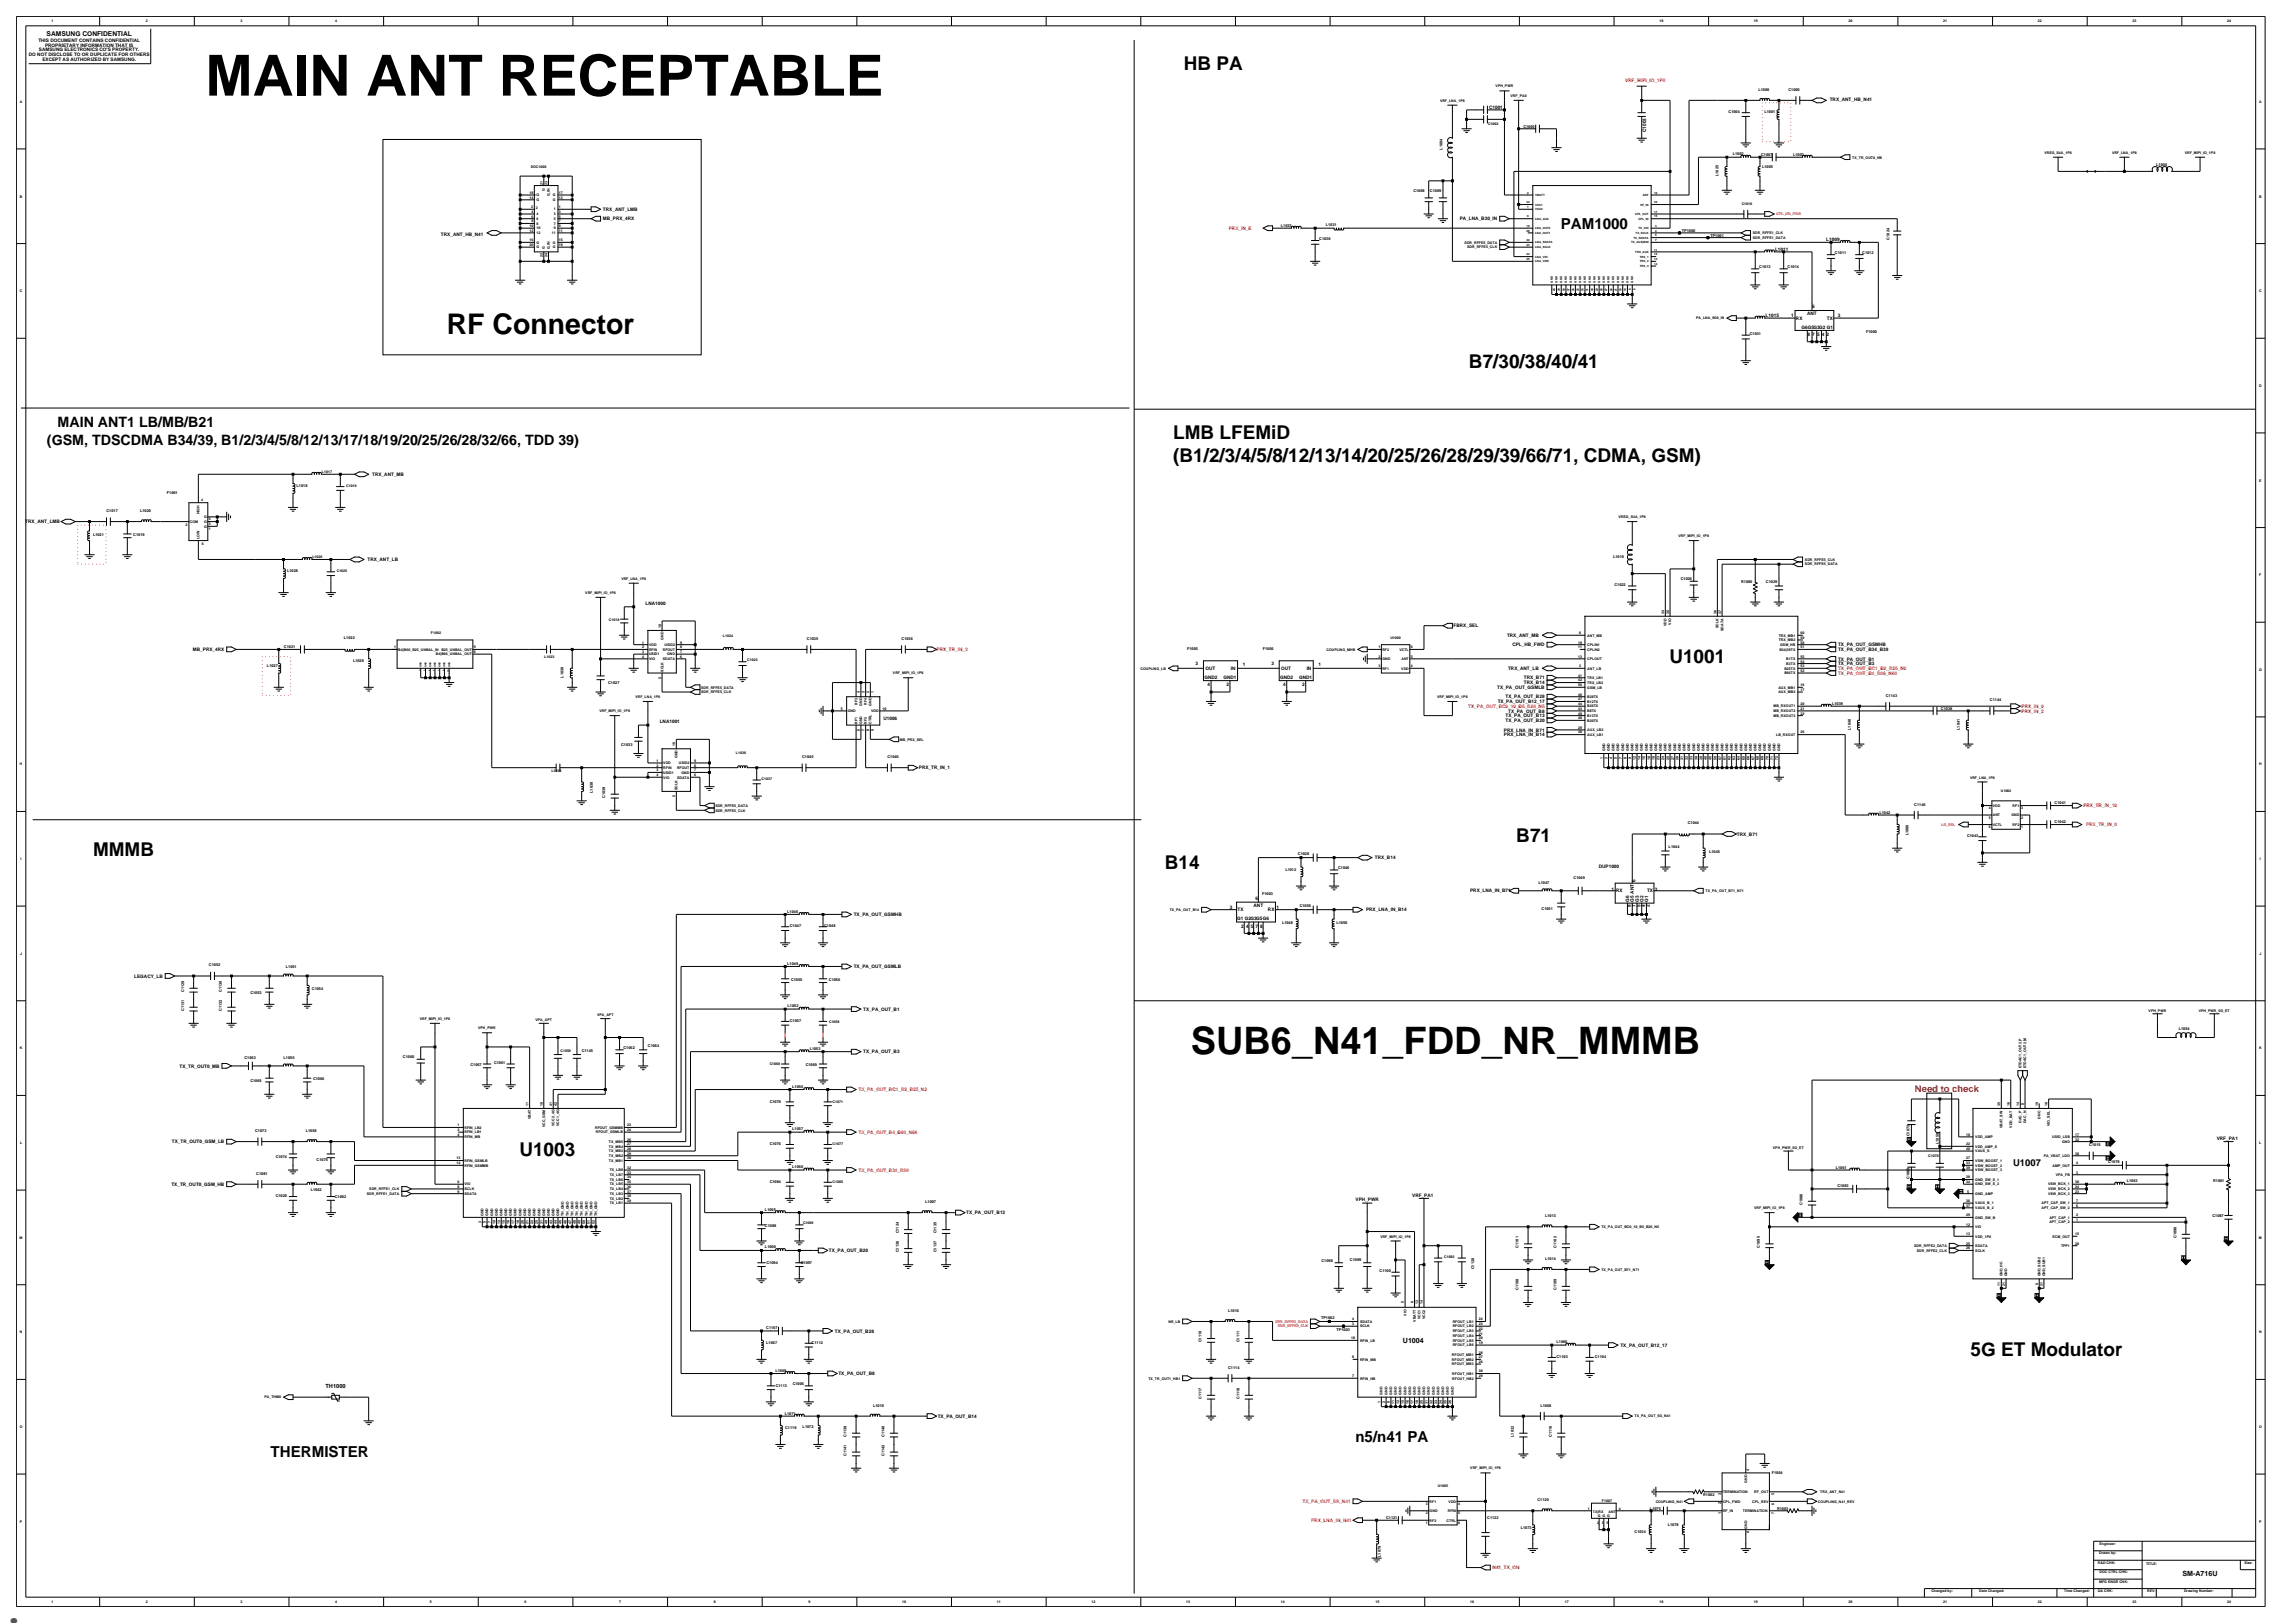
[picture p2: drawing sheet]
<svg xmlns="http://www.w3.org/2000/svg" width="420mm" height="297mm" viewBox="0 0 420 297" stroke-linecap="round" stroke-linejoin="round" font-family="sans-serif">
<defs><g id="words">
<text font-size="10.4" x="37.6" y="17.5">MAIN ANT RECEPTABLE</text>
<text font-size="8.5" fill="#00f" x="0" y="297">.</text>
<text font-size="6.9" x="217.9" y="192.9">SUB6_N41_FDD_NR_MMMB</text>
<text font-size="5.2" x="81.8" y="61">RF Connector</text>
<g font-size="3.5">
<text x="216.7" y="12.7">HB PA</text>
<text x="268.8" y="67.3">B7/30/38/40/41</text>
<text x="214.7" y="80.3">LMB LFEMiD</text>
<text x="214.7" y="84.6">(B1/2/3/4/5/8/12/13/14/20/25/26/28/29/39/66/71, CDMA, GSM)</text>
<text x="305.5" y="121.4">U1001</text>
<text x="277.5" y="154.1">B71</text>
<text x="17" y="156.7">MMMB</text>
<text x="213.2" y="159.1">B14</text>
<text x="95.1" y="211.5">U1003</text>
<text x="360.6" y="248.1">5G ET Modulator</text>
</g>
<g font-size="2.8">
<text x="285.6" y="41.9">PAM1000</text>
<text x="248" y="263.9">n5/n41 PA</text>
<text x="49.5" y="266.7">THERMISTER</text>
</g>
<g font-size="2.6">
<text x="8.6" y="81.4">(GSM, TDSCDMA B34/39, B1/2/3/4/5/8/12/13/17/18/19/20/25/26/28/32/66, TDD 39)</text>
<text x="10.5" y="78.1">MAIN ANT1 LB/MB/B21</text>
</g>
<text font-size="1.7" fill="#f00" x="350.4" y="199.8">Need to check</text>
<text font-size="1.7" x="368.4" y="213.4">U1007</text>
<g font-size="1.3">
<text x="256.7" y="245.7">U1004</text>
<text x="399.4" y="288.4">SM-A716U</text>
</g>
<text font-size="1.2" x="8.5" y="6.6">SAMSUNG CONFIDENTIAL</text>
<text font-size="1" x="59.6" y="253.9">TH1000</text>
<g font-size=".9">
<text x="5.3" y="10.2">DO NOT DISCLOSE TO OR DUPLICATE FOR OTHERS</text>
<text x="7" y="7.6">THIS DOCUMENT CONTAINS CONFIDENTIAL</text>
<text x="7.1" y="9.4">SAMSUNG ELECTRONICS CO'S PROPERTY.</text>
<text x="7.8" y="11.1">EXCEPT AS AUTHORIZED BY SAMSUNG.</text>
<text x="8.2" y="8.5">PROPRIETARY INFORMATION THAT IS</text>
<text x="272.5" y="19.9">C1001</text>
<text x="334.9" y="18.5">TRX_ANT_HB_N41</text>
<text x="301.3" y="24.2" transform="rotate(-90 301.3 24.2)">C1003</text>
<text x="110.3" y="40.3">MB_PRX_4RX</text>
<text x="110.3" y="38.6">TRX_ANT_LMB</text>
<text x="267.2" y="40.3">PA_LNA_B30_IN</text>
<text x="80.7" y="43.2">TRX_ANT_HB_N41</text>
<text x="324.8" y="45.9">L1011</text>
<text x="334.2" y="44.1">L1009</text>
<text x="323.1" y="58">L1015</text>
<text x="327.8" y="58">1</text>
<text x="328.7" y="58.5">RX</text>
<text x="330.7" y="57.6">ANT</text>
<text x="331.7" y="56.4">6</text>
<text x="334.3" y="58.5">TX</text>
<text x="336.3" y="58">3</text>
<text x="329.7" y="60.1">G6G5G3G2 G1</text>
<text x="330.8" y="61.5">8</text>
<text x="331.7" y="61.5">7</text>
<text x="332.5" y="61.5">5</text>
<text x="333.4" y="61.5">4</text>
<text x="334.3" y="61.5">2</text>
<text x="68.1" y="87.1">TRX_ANT_MB</text>
<text x="4.6" y="95.8">TRX_ANT_LMB</text>
<text x="67.3" y="102.7">TRX_ANT_LB</text>
<text x="118.1" y="110.7">LNA1000</text>
<text x="35.3" y="119.1">MB_PRX_4RX</text>
<text x="266" y="114.8">FBRX_SEL</text>
<text x="275.8" y="116.6">TRX_ANT_MB</text>
<text x="276.8" y="118.3">CPL_HB_FWD</text>
<text x="336.4" y="119.1">TX_PA_OUT_B34_B39</text>
<text x="336.4" y="118.3">TX_PA_OUT_GSMHB</text>
<text x="218.8" y="121.6">3</text>
<text x="220.4" y="124.2">GND2</text>
<text x="220.6" y="122.6">OUT</text>
<text x="221" y="125.6">4</text>
<text x="223.9" y="124.2">GND1</text>
<text x="224.4" y="125.6">2</text>
<text x="225.3" y="122.6">IN</text>
<text x="227.4" y="121.9">1</text>
<text x="232.7" y="121.6">3</text>
<text x="234.3" y="124.2">GND2</text>
<text x="234.4" y="122.6">OUT</text>
<text x="234.8" y="125.6">4</text>
<text x="237.8" y="124.2">GND1</text>
<text x="238.3" y="125.6">2</text>
<text x="239.1" y="122.6">IN</text>
<text x="241.3" y="121.9">1</text>
<text x="276" y="122.6">TRX_ANT_LB</text>
<text x="278.9" y="124.3">TRX_B71</text>
<text x="278.9" y="125.2">TRX_B14</text>
<text x="336.4" y="121.7">TX_PA_OUT_B3</text>
<text x="336.4" y="120.9">TX_PA_OUT_B1</text>
<text x="161.7" y="131.7">U1006</text>
<text x="274" y="126.1">TX_PA_OUT_GSMLB</text>
<text x="274.1" y="128.7">TX_PA_OUT_B12_17</text>
<text x="275.5" y="127.8">TX_PA_OUT_B28</text>
<text x="275.5" y="131.3">TX_PA_OUT_B13</text>
<text x="276" y="130.4">TX_PA_OUT_B8</text>
<text x="120.7" y="132.4">LNA1001</text>
<text x="275.2" y="133.9">PRX_LNA_IN_B71</text>
<text x="275.2" y="134.7">PRX_LNA_IN_B14</text>
<text x="275.5" y="132.1">TX_PA_OUT_B20</text>
<text x="168.2" y="140.7">PRX_TR_IN_1</text>
<text x="317.9" y="152.9">TRX_B71</text>
<text x="251.6" y="157.2">TRX_B14</text>
<text x="292.6" y="158.8">DUP1000</text>
<text x="299.3" y="161.4" transform="rotate(-90 299.3 161.4)">6</text>
<text x="156.2" y="167.6">TX_PA_OUT_GSMHB</text>
<text x="225.1" y="166.3">3</text>
<text x="226.5" y="166.8">TX</text>
<text x="229.4" y="165.9">ANT</text>
<text x="229.8" y="164.7">6</text>
<text x="232" y="166.8">RX</text>
<text x="233.6" y="166.3">1</text>
<text x="250" y="166.8">PRX_LNA_IN_B14</text>
<text x="269" y="163.3">PRX_LNA_IN_B71</text>
<text x="294.9" y="163">1</text>
<text x="295.8" y="163.3">RX</text>
<text x="298.1" y="165.1" transform="rotate(-90 298.1 165.1)">G6</text>
<text x="298.5" y="165.9" transform="rotate(-90 298.5 165.9)">8</text>
<text x="299" y="165.1" transform="rotate(-90 299 165.1)">G5 ANT</text>
<text x="299.3" y="165.9" transform="rotate(-90 299.3 165.9)">7</text>
<text x="299.9" y="165.1" transform="rotate(-90 299.9 165.1)">G3</text>
<text x="300.2" y="165.9" transform="rotate(-90 300.2 165.9)">5</text>
<text x="300.8" y="165.1" transform="rotate(-90 300.8 165.1)">G2</text>
<text x="301.1" y="165.9" transform="rotate(-90 301.1 165.9)">4</text>
<text x="301.4" y="163.3">TX</text>
<text x="301.6" y="165.1" transform="rotate(-90 301.6 165.1)">G1</text>
<text x="301.9" y="165.9" transform="rotate(-90 301.9 165.9)">2</text>
<text x="302.9" y="163">3</text>
<text x="226.4" y="168.4">G1 G2G3G5G6</text>
<text x="227.2" y="169.8">2</text>
<text x="228" y="169.8">4</text>
<text x="228.9" y="169.8">5</text>
<text x="229.8" y="169.8">7</text>
<text x="230.6" y="169.8">8</text>
<text x="24.6" y="178.9">LEGACY_LB</text>
<text x="156.2" y="177.2">TX_PA_OUT_GSMLB</text>
<text x="158" y="185">TX_PA_OUT_B1</text>
<text x="32.9" y="195.4">TX_TR_OUT0_MB</text>
<text x="158" y="192.8">TX_PA_OUT_B3</text>
<text x="31.5" y="209.2">TX_TR_OUT0_GSM_LB</text>
<text x="405.7" y="208.6">VRF_PA1</text>
<text x="31.4" y="217">TX_TR_OUT0_GSM_HB</text>
<text x="248.1" y="219.8">VPH_PWR</text>
<text x="258.4" y="218.9">VRF_PA1</text>
<text x="176.8" y="222.2">TX_PA_OUT_B13</text>
<text x="151.7" y="229.1">TX_PA_OUT_B20</text>
<text x="152.8" y="243.9">TX_PA_OUT_B28</text>
<text x="153.4" y="251.6">TX_PA_OUT_B8</text>
<text x="296.5" y="246.4">TX_PA_OUT_B12_17</text>
<text x="171.6" y="259.4">TX_PA_OUT_B14</text>
</g>
<g font-size=".9" fill="#f00">
<text x="297.4" y="15">VRF_MIPI_IO_1P8</text>
<text x="224.9" y="42.1">PRX_IN_E</text>
<text x="171.4" y="119.1">PRX_TR_IN_3</text>
<text x="336.4" y="123.5">TX_PA_OUT_B4_B66_N66</text>
<text x="336.4" y="122.6">TX_PA_OUT_BC1_B2_B25_N2</text>
<text x="268.7" y="129.5">TX_PA_OUT_BC0_10_B5_B26_N5</text>
<text x="370" y="129.5">PRX_IN_0</text>
<text x="370" y="130.4">PRX_IN_2</text>
<text x="381.3" y="147.7">PRX_TR_IN_10</text>
<text x="381.8" y="151.2">PRX_TR_IN_6</text>
<text x="157.1" y="199.7">TX_PA_OUT_BC1_B2_B25_N2</text>
<text x="157.1" y="207.5">TX_PA_OUT_B4_B66_N66</text>
<text x="157.1" y="214.4">TX_PA_OUT_B34_B39</text>
<text x="238.4" y="275">TX_PA_OUT_5G_N41</text>
<text x="239.9" y="278.5">PRX_LNA_IN_N41</text>
<text x="273.2" y="287.2">N41_TX_ON</text>
</g>
<g font-size=".7">
<text x="9.4" y="4.1">1</text>
<text x="26.7" y="4.1">2</text>
<text x="44" y="4.1">3</text>
<text x="61.4" y="4.1">4</text>
<text x="303.7" y="4.1">18</text>
<text x="321" y="4.1">19</text>
<text x="338.3" y="4.1">20</text>
<text x="355.6" y="4.1">21</text>
<text x="372.9" y="4.1">22</text>
<text x="390.3" y="4.1">23</text>
<text x="407.6" y="4.1">24</text>
<text x="273.7" y="16">VPH_PWR</text>
<text x="276.4" y="17.7">VRF_PA0</text>
<text x="321.8" y="16.6">L1000</text>
<text x="327.3" y="16.6">C1000</text>
<text x="3.6" y="18.8">A</text>
<text x="263.5" y="18.6">VRF_LNA_1P8</text>
<text x="272.3" y="22.9">C1002</text>
<text x="278.8" y="23.4">C1005</text>
<text x="316.3" y="20.8">C1004</text>
<text x="322.9" y="20.8">L1001</text>
<text x="413.4" y="18.8">A</text>
<text x="264" y="27.4" transform="rotate(-90 264 27.4)">L1004</text>
<text x="317.1" y="28.4">L1002</text>
<text x="322.3" y="28.5">C1007</text>
<text x="328.2" y="28.5">L1003</text>
<text x="339" y="29">TX_TR_OUT0_HB</text>
<text x="374.1" y="28.1">VREG_S4A_1P8</text>
<text x="386.5" y="28.1">VRF_LNA_1P8</text>
<text x="399.8" y="28.1">VRF_MIPI_IO_1P8</text>
<text x="96.9" y="35.5">18</text>
<text x="97.1" y="30.7">SOC1000</text>
<text x="98.2" y="35.9">G</text>
<text x="99.3" y="33.8" transform="rotate(-90 99.3 33.8)">21</text>
<text x="99.7" y="34.9" transform="rotate(-90 99.7 34.9)">G</text>
<text x="100.2" y="33.8" transform="rotate(-90 100.2 33.8)">23</text>
<text x="100.6" y="35.9" transform="rotate(-90 100.6 35.9)">G_IN</text>
<text x="101.2" y="35.9">G</text>
<text x="102.3" y="35.5">17</text>
<text x="258.7" y="35">C1008</text>
<text x="261.7" y="35">C1009</text>
<text x="314.5" y="32.2" transform="rotate(-90 314.5 32.2)">L1025</text>
<text x="322.5" y="30.8">L1005</text>
<text x="394.6" y="30.3">L1006</text>
<text x="3.6" y="36.1">B</text>
<text x="96.9" y="36.4">14</text>
<text x="96.9" y="41.6">10</text>
<text x="97.2" y="38.1">2</text>
<text x="97.3" y="39.8">6</text>
<text x="97.3" y="40.7">8</text>
<text x="97.3" y="39">4</text>
<text x="98.1" y="38.3">2</text>
<text x="98.2" y="40.2">6</text>
<text x="98.2" y="41.1">8</text>
<text x="98.2" y="39.4">4</text>
<text x="98.2" y="36.8">G</text>
<text x="98.2" y="42">10</text>
<text x="101.2" y="36.8">G</text>
<text x="101.3" y="41.1">7</text>
<text x="101.3" y="42">9</text>
<text x="101.3" y="39.4">3</text>
<text x="101.3" y="40.2">5</text>
<text x="101.3" y="38.5">1</text>
<text x="102.3" y="36.4">13</text>
<text x="102.3" y="40.7">7</text>
<text x="102.3" y="41.6">9</text>
<text x="102.3" y="39">3</text>
<text x="102.3" y="39.8">5</text>
<text x="102.3" y="38.1">1</text>
<text x="234.4" y="41.5">L1033</text>
<text x="242.6" y="41.4">L1031</text>
<text x="318.7" y="37.4">C1010</text>
<text x="413.4" y="36.1">B</text>
<text x="96.9" y="45">20</text>
<text x="96.9" y="44.2">16</text>
<text x="96.9" y="42.4">12</text>
<text x="98.2" y="45.4">G</text>
<text x="98.2" y="44.6">G</text>
<text x="98.2" y="42.8">12</text>
<text x="99.3" y="47" transform="rotate(-90 99.3 47)">22</text>
<text x="99.7" y="45.6" transform="rotate(-90 99.7 45.6)">G</text>
<text x="100.2" y="47" transform="rotate(-90 100.2 47)">24</text>
<text x="100.6" y="45.6" transform="rotate(-90 100.6 45.6)">G_IN</text>
<text x="101" y="42.8">11</text>
<text x="101.2" y="44.6">G</text>
<text x="101.2" y="45.4">G</text>
<text x="102.3" y="44.2">15</text>
<text x="102.3" y="45">19</text>
<text x="102.3" y="42.4">11</text>
<text x="241.4" y="43.9">C1030</text>
<text x="268" y="44.6">SDR_RFFE5_DATA</text>
<text x="268.5" y="45.5">SDR_RFFE5_CLK</text>
<text x="307.8" y="42.4">TP1000</text>
<text x="313" y="43.3">TP1001</text>
<text x="320.8" y="42.8">SDR_RFFE1_CLK</text>
<text x="320.8" y="43.7">SDR_RFFE1_DATA</text>
<text x="335.8" y="46.5">C1011</text>
<text x="340.8" y="46.5">C1012</text>
<text x="345.8" y="43.8" transform="rotate(-90 345.8 43.8)">C1024</text>
<text x="3.6" y="53.5">C</text>
<text x="322" y="49.1">C1013</text>
<text x="327.2" y="49.1">C1014</text>
<text x="413.4" y="53.5">C</text>
<text x="310.4" y="58.4">PA_LNA_B30_IN</text>
<text x="320.2" y="61.2">C1031</text>
<text x="341.5" y="60.8">F1000</text>
<text x="413.4" y="70.8">D</text>
<text x="54.3" y="89.2">L1018</text>
<text x="58.9" y="86.6">L1017</text>
<text x="63.4" y="89.2">C1016</text>
<text x="413.4" y="88.1">E</text>
<text x="19.5" y="93.7">C1017</text>
<text x="25.6" y="93.7">L1020</text>
<text x="30.5" y="90.5">F1001</text>
<text x="34.7" y="95.7">COM</text>
<text x="36.5" y="94.1" transform="rotate(-90 36.5 94.1)">HIGH</text>
<text x="36.8" y="91.6">4</text>
<text x="37.3" y="95.7">G</text>
<text x="37.3" y="94.8">G</text>
<text x="38.2" y="95.2">5</text>
<text x="296.2" y="94.8">VREG_S4A_1P8</text>
<text x="17" y="98">L1021</text>
<text x="24.4" y="98">C1019</text>
<text x="33.9" y="96.3">2</text>
<text x="36.5" y="98.7" transform="rotate(-90 36.5 98.7)">LOW</text>
<text x="37" y="99.8">6</text>
<text x="37.3" y="96.5">G</text>
<text x="38.2" y="97">1</text>
<text x="38.2" y="96.1">3</text>
<text x="307.2" y="98.3">VRF_MIPI_IO_1P8</text>
<text x="52.5" y="104.8">L1028</text>
<text x="57.2" y="102.2">L1026</text>
<text x="61.6" y="104.8">C1025</text>
<text x="113.7" y="106.1">VRF_LNA_1P8</text>
<text x="295.2" y="102.2">L1019</text>
<text x="295.5" y="107.2">C1022</text>
<text x="307.6" y="106.1">C1026</text>
<text x="318.6" y="106.7">R1000</text>
<text x="323.2" y="106.7">C1029</text>
<text x="330.3" y="102.6">SDR_RFFE5_CLK</text>
<text x="330.3" y="103.5">SDR_RFFE5_DATA</text>
<text x="413.5" y="105.4">F</text>
<text x="107.1" y="108.7">VRF_MIPI_IO_1P8</text>
<text x="111.4" y="113.6">C1018</text>
<text x="304.6" y="112.3" transform="rotate(-90 304.6 112.3)">34</text>
<text x="305.4" y="112.3" transform="rotate(-90 305.4 112.3)">35</text>
<text x="314.1" y="112.3" transform="rotate(-90 314.1 112.3)">36</text>
<text x="315" y="112.3" transform="rotate(-90 315 112.3)">37</text>
<text x="52" y="118.6">C1021</text>
<text x="62.9" y="117">L1022</text>
<text x="72.1" y="118.7">1</text>
<text x="72.9" y="119.1">B4|B66_B25_UNBAL_IN B25_UNBAL_OUT</text>
<text x="78.9" y="116.1">F1002</text>
<text x="79.8" y="119.9">B4|B66_UNBAL_OUT</text>
<text x="86.7" y="119.5">6</text>
<text x="86.7" y="118.7">9</text>
<text x="117.5" y="118.6">2</text>
<text x="117.5" y="119.5">3</text>
<text x="117.5" y="117.8">1</text>
<text x="118.8" y="119.1">RFIN</text>
<text x="118.8" y="119.9">USID1</text>
<text x="118.8" y="118.2">VDD</text>
<text x="121" y="114.9" transform="rotate(-90 121 114.9)">10</text>
<text x="121.3" y="119.1">RFOUT</text>
<text x="121.4" y="117" transform="rotate(-90 121.4 117)">GND</text>
<text x="121.6" y="118.2">USID2</text>
<text x="122.1" y="119.9">GND</text>
<text x="124.5" y="119.5">7</text>
<text x="124.5" y="118.6">8</text>
<text x="124.5" y="117.8">9</text>
<text x="132.3" y="116.5">L1024</text>
<text x="147.7" y="117.1">C1035</text>
<text x="165" y="117.1">C1036</text>
<text x="217.3" y="118.9">F1005</text>
<text x="231.1" y="118.9">F1006</text>
<text x="242.7" y="119.1">COUPLING_MHB</text>
<text x="252.3" y="118.7">1</text>
<text x="253" y="119.1">RF2</text>
<text x="254.4" y="116.9">U1000</text>
<text x="256.1" y="119.1">VCTL</text>
<text x="258.2" y="118.7">6</text>
<text x="288.8" y="118.6">11</text>
<text x="288.8" y="117.8">10</text>
<text x="289" y="116">6</text>
<text x="290.5" y="116.5">ANT_MB</text>
<text x="290.5" y="119.1">CPLIN2</text>
<text x="290.5" y="118.2">CPLIN1</text>
<text x="305" y="114.6" transform="rotate(-90 305 114.6)">VDD</text>
<text x="305.9" y="114.3" transform="rotate(-90 305.9 114.3)">VIO</text>
<text x="314.5" y="115" transform="rotate(-90 314.5 115)">SCLK</text>
<text x="315.4" y="115.5" transform="rotate(-90 315.4 115.5)">SDATA</text>
<text x="325.5" y="117.3">TRX_MB2</text>
<text x="325.5" y="116.5">TRX_MB1</text>
<text x="325.6" y="119.1">B34|39TX</text>
<text x="325.8" y="118.2">GSM_HB</text>
<text x="329.5" y="117.8">58</text>
<text x="329.5" y="116.9">59</text>
<text x="329.5" y="116">60</text>
<text x="329.5" y="118.6">51</text>
<text x="48.9" y="122.1">L1027</text>
<text x="64.6" y="121.2">L1029</text>
<text x="99.6" y="120.4">L1023</text>
<text x="103.2" y="124" transform="rotate(-90 103.2 124)">L1030</text>
<text x="111.3" y="125.2">C1027</text>
<text x="117.5" y="120.4">4</text>
<text x="118.8" y="120.8">VIO</text>
<text x="121" y="124.2" transform="rotate(-90 121 124.2)">5</text>
<text x="121.3" y="120.8">SDATA</text>
<text x="121.4" y="122.9" transform="rotate(-90 121.4 122.9)">SCLK</text>
<text x="124.5" y="120.4">6</text>
<text x="128.3" y="126">SDR_RFFE5_DATA</text>
<text x="136.8" y="121">C1023</text>
<text x="163.4" y="123.4">VRF_MIPI_IO_1P8</text>
<text x="208.7" y="122.5">COUPLING_LB</text>
<text x="252.3" y="120.4">2</text>
<text x="252.3" y="122.1">3</text>
<text x="253" y="120.8">GND</text>
<text x="253" y="122.5">RF1</text>
<text x="256.4" y="122.5">VDD</text>
<text x="256.5" y="120.8">ANT</text>
<text x="258.2" y="120.4">5</text>
<text x="258.2" y="122.1">4</text>
<text x="288.8" y="125.6">56</text>
<text x="288.8" y="123.8">41</text>
<text x="288.8" y="124.7">42</text>
<text x="288.8" y="120.4">13</text>
<text x="289" y="122.1">3</text>
<text x="290.5" y="126">GSM_LB</text>
<text x="290.5" y="124.3">TRX_LB1</text>
<text x="290.5" y="125.1">TRX_LB2</text>
<text x="290.5" y="122.5">ANT_LB</text>
<text x="290.5" y="120.8">CPLOUT</text>
<text x="325.5" y="126">AUX_MB1</text>
<text x="326.5" y="123.4">B66TX</text>
<text x="326.5" y="122.5">B25TX</text>
<text x="326.9" y="120.8">B1TX</text>
<text x="326.9" y="121.7">B3TX</text>
<text x="329.5" y="120.4">55</text>
<text x="329.5" y="123">52</text>
<text x="329.5" y="122.1">53</text>
<text x="329.5" y="121.2">54</text>
<text x="329.5" y="125.6">16</text>
<text x="413.4" y="122.8">G</text>
<text x="109.7" y="130.3">VRF_MIPI_IO_1P8</text>
<text x="116.3" y="127.7">VRF_LNA_1P8</text>
<text x="128.3" y="126.9">SDR_RFFE5_CLK</text>
<text x="153.9" y="129.9">5</text>
<text x="155.2" y="130.3">GND</text>
<text x="156.9" y="128.9" transform="rotate(-90 156.9 128.9)">RF3</text>
<text x="157.3" y="126.8" transform="rotate(-90 157.3 126.8)">4</text>
<text x="157.8" y="129.2" transform="rotate(-90 157.8 129.2)">GND</text>
<text x="158.2" y="126.8" transform="rotate(-90 158.2 126.8)">3</text>
<text x="158.6" y="128.9" transform="rotate(-90 158.6 128.9)">RF4</text>
<text x="159.1" y="126.8" transform="rotate(-90 159.1 126.8)">2</text>
<text x="159.4" y="130.3">VDD</text>
<text x="159.5" y="129.2" transform="rotate(-90 159.5 129.2)">GND</text>
<text x="159.9" y="126.8" transform="rotate(-90 159.9 126.8)">1</text>
<text x="161.5" y="129.9">10</text>
<text x="263" y="127.7">VRF_MIPI_IO_1P8</text>
<text x="288.8" y="131.6">48</text>
<text x="288.8" y="130.8">49</text>
<text x="288.8" y="129.9">43</text>
<text x="288.8" y="129">44</text>
<text x="288.8" y="127.3">46</text>
<text x="288.8" y="128.2">47</text>
<text x="290.5" y="131.2">B13TX</text>
<text x="290.5" y="130.3">B8TX</text>
<text x="290.5" y="129.5">B26TX</text>
<text x="290.5" y="127.7">B28TX</text>
<text x="290.5" y="128.6">B12TX</text>
<text x="324.6" y="129.5">MB_RXOUT1</text>
<text x="324.6" y="130.3">MB_RXOUT2</text>
<text x="324.6" y="131.2">MB_RXOUT3</text>
<text x="325.5" y="126.9">AUX_MB2</text>
<text x="329.5" y="129">20</text>
<text x="329.5" y="129.9">21</text>
<text x="329.5" y="130.8">22</text>
<text x="329.5" y="126.4">17</text>
<text x="335.3" y="129">L1039</text>
<text x="345.1" y="127.5">C1143</text>
<text x="355.2" y="129.9">C1038</text>
<text x="364.2" y="128.4">C1144</text>
<text x="113.7" y="136.6">C1033</text>
<text x="123.6" y="136.5" transform="rotate(-90 123.6 136.5)">10</text>
<text x="134.7" y="137.9">L1036</text>
<text x="156.9" y="132.5" transform="rotate(-90 156.9 132.5)">RF1</text>
<text x="157.3" y="133.7" transform="rotate(-90 157.3 133.7)">6</text>
<text x="157.8" y="132.5" transform="rotate(-90 157.8 132.5)">GND</text>
<text x="158.2" y="133.7" transform="rotate(-90 158.2 133.7)">7</text>
<text x="158.6" y="132.5" transform="rotate(-90 158.6 132.5)">RF2</text>
<text x="159.1" y="133.7" transform="rotate(-90 159.1 133.7)">8</text>
<text x="159.5" y="132.5" transform="rotate(-90 159.5 132.5)">CTRL</text>
<text x="159.9" y="133.7" transform="rotate(-90 159.9 133.7)">9</text>
<text x="164.7" y="135.5">MB_PRX_SEL</text>
<text x="288.8" y="133.4">29</text>
<text x="288.8" y="134.2">30</text>
<text x="290.5" y="132">B20TX</text>
<text x="290.5" y="133.8">AUX_LB2</text>
<text x="290.5" y="134.7">AUX_LB1</text>
<text x="293.7" y="137.4" transform="rotate(-90 293.7 137.4)">GND</text>
<text x="294.6" y="137.4" transform="rotate(-90 294.6 137.4)">GND</text>
<text x="295.5" y="137.4" transform="rotate(-90 295.5 137.4)">GND</text>
<text x="296.3" y="137.4" transform="rotate(-90 296.3 137.4)">GND</text>
<text x="297.2" y="137.4" transform="rotate(-90 297.2 137.4)">GND</text>
<text x="298.1" y="137.4" transform="rotate(-90 298.1 137.4)">GND</text>
<text x="298.9" y="137.4" transform="rotate(-90 298.9 137.4)">GND</text>
<text x="299.8" y="137.4" transform="rotate(-90 299.8 137.4)">GND</text>
<text x="300.7" y="137.4" transform="rotate(-90 300.7 137.4)">GND</text>
<text x="301.5" y="137.4" transform="rotate(-90 301.5 137.4)">GND</text>
<text x="302.4" y="137.4" transform="rotate(-90 302.4 137.4)">GND</text>
<text x="303.3" y="137.4" transform="rotate(-90 303.3 137.4)">GND</text>
<text x="304.1" y="137.4" transform="rotate(-90 304.1 137.4)">GND</text>
<text x="305" y="137.4" transform="rotate(-90 305 137.4)">GND</text>
<text x="305.9" y="137.4" transform="rotate(-90 305.9 137.4)">GND</text>
<text x="306.7" y="137.4" transform="rotate(-90 306.7 137.4)">GND</text>
<text x="307.6" y="137.4" transform="rotate(-90 307.6 137.4)">GND</text>
<text x="308.5" y="137.4" transform="rotate(-90 308.5 137.4)">GND</text>
<text x="309.3" y="137.4" transform="rotate(-90 309.3 137.4)">GND</text>
<text x="310.2" y="137.4" transform="rotate(-90 310.2 137.4)">GND</text>
<text x="311.1" y="137.4" transform="rotate(-90 311.1 137.4)">GND</text>
<text x="311.9" y="137.4" transform="rotate(-90 311.9 137.4)">GND</text>
<text x="312.8" y="137.4" transform="rotate(-90 312.8 137.4)">GND</text>
<text x="313.7" y="137.4" transform="rotate(-90 313.7 137.4)">GND</text>
<text x="314.5" y="137.4" transform="rotate(-90 314.5 137.4)">GND</text>
<text x="315.4" y="137.4" transform="rotate(-90 315.4 137.4)">GND</text>
<text x="316.3" y="137.4" transform="rotate(-90 316.3 137.4)">GND</text>
<text x="317.1" y="137.4" transform="rotate(-90 317.1 137.4)">GND</text>
<text x="318" y="137.4" transform="rotate(-90 318 137.4)">GND</text>
<text x="318.9" y="137.4" transform="rotate(-90 318.9 137.4)">GND</text>
<text x="319.7" y="137.4" transform="rotate(-90 319.7 137.4)">GND</text>
<text x="320.6" y="137.4" transform="rotate(-90 320.6 137.4)">GND</text>
<text x="321.5" y="137.4" transform="rotate(-90 321.5 137.4)">GND</text>
<text x="322.3" y="137.4" transform="rotate(-90 322.3 137.4)">GND</text>
<text x="323.2" y="137.4" transform="rotate(-90 323.2 137.4)">GND</text>
<text x="324" y="137.4" transform="rotate(-90 324 137.4)">GND</text>
<text x="324.9" y="137.4" transform="rotate(-90 324.9 137.4)">GND</text>
<text x="325.1" y="134.7">LB_RXOUT</text>
<text x="325.8" y="137.4" transform="rotate(-90 325.8 137.4)">GND</text>
<text x="329.5" y="134.2">26</text>
<text x="338.7" y="133.6" transform="rotate(-90 338.7 133.6)">L1040</text>
<text x="358.6" y="133.6" transform="rotate(-90 358.6 133.6)">L1041</text>
<text x="3.6" y="140.1">H</text>
<text x="100.9" y="141.3">L1035</text>
<text x="120.1" y="139.4">1</text>
<text x="120.1" y="140.3">2</text>
<text x="120.1" y="141.2">3</text>
<text x="120.1" y="142">4</text>
<text x="121.4" y="139.8">VDD</text>
<text x="121.4" y="140.7">RFIN</text>
<text x="121.4" y="141.6">USID1</text>
<text x="121.4" y="142.5">VIO</text>
<text x="123.9" y="142.5">SDATA</text>
<text x="123.9" y="140.7">RFOUT</text>
<text x="124" y="138.7" transform="rotate(-90 124 138.7)">GND</text>
<text x="124.2" y="139.8">USID2</text>
<text x="124.7" y="141.6">GND</text>
<text x="127" y="142">6</text>
<text x="127" y="141.2">7</text>
<text x="127" y="140.3">8</text>
<text x="127" y="139.4">9</text>
<text x="139.4" y="142.6">C1037</text>
<text x="146.8" y="138.7">C1045</text>
<text x="162.4" y="138.7">C1040</text>
<text x="293.3" y="138.9" transform="rotate(-90 293.3 138.9)">1</text>
<text x="294.2" y="138.9" transform="rotate(-90 294.2 138.9)">2</text>
<text x="295.1" y="138.9" transform="rotate(-90 295.1 138.9)">4</text>
<text x="295.9" y="138.9" transform="rotate(-90 295.9 138.9)">5</text>
<text x="296.8" y="138.9" transform="rotate(-90 296.8 138.9)">7</text>
<text x="297.6" y="138.9" transform="rotate(-90 297.6 138.9)">8</text>
<text x="298.5" y="138.9" transform="rotate(-90 298.5 138.9)">9</text>
<text x="299.4" y="139.1" transform="rotate(-90 299.4 139.1)">12</text>
<text x="300.2" y="139.1" transform="rotate(-90 300.2 139.1)">14</text>
<text x="301.1" y="139.1" transform="rotate(-90 301.1 139.1)">15</text>
<text x="302" y="139.1" transform="rotate(-90 302 139.1)">18</text>
<text x="302.8" y="139.1" transform="rotate(-90 302.8 139.1)">19</text>
<text x="303.7" y="139.1" transform="rotate(-90 303.7 139.1)">23</text>
<text x="304.6" y="139.1" transform="rotate(-90 304.6 139.1)">24</text>
<text x="305.4" y="139.1" transform="rotate(-90 305.4 139.1)">25</text>
<text x="306.3" y="139.1" transform="rotate(-90 306.3 139.1)">27</text>
<text x="307.2" y="139.1" transform="rotate(-90 307.2 139.1)">28</text>
<text x="308" y="139.1" transform="rotate(-90 308 139.1)">31</text>
<text x="308.9" y="139.1" transform="rotate(-90 308.9 139.1)">32</text>
<text x="309.8" y="139.1" transform="rotate(-90 309.8 139.1)">33</text>
<text x="310.6" y="139.1" transform="rotate(-90 310.6 139.1)">38</text>
<text x="311.5" y="139.1" transform="rotate(-90 311.5 139.1)">39</text>
<text x="312.4" y="139.1" transform="rotate(-90 312.4 139.1)">40</text>
<text x="313.2" y="139.1" transform="rotate(-90 313.2 139.1)">45</text>
<text x="314.1" y="139.1" transform="rotate(-90 314.1 139.1)">50</text>
<text x="315" y="139.1" transform="rotate(-90 315 139.1)">57</text>
<text x="315.8" y="139.1" transform="rotate(-90 315.8 139.1)">61</text>
<text x="316.7" y="139.1" transform="rotate(-90 316.7 139.1)">62</text>
<text x="317.6" y="139.1" transform="rotate(-90 317.6 139.1)">63</text>
<text x="318.4" y="139.1" transform="rotate(-90 318.4 139.1)">64</text>
<text x="319.3" y="139.1" transform="rotate(-90 319.3 139.1)">65</text>
<text x="320.2" y="139.1" transform="rotate(-90 320.2 139.1)">66</text>
<text x="321" y="139.1" transform="rotate(-90 321 139.1)">67</text>
<text x="321.9" y="139.1" transform="rotate(-90 321.9 139.1)">68</text>
<text x="322.8" y="139.1" transform="rotate(-90 322.8 139.1)">69</text>
<text x="323.6" y="139.1" transform="rotate(-90 323.6 139.1)">70</text>
<text x="324.5" y="139.1" transform="rotate(-90 324.5 139.1)">71</text>
<text x="325.4" y="139.1" transform="rotate(-90 325.4 139.1)">72</text>
<text x="360.5" y="142.5">VRF_LNA_1P8</text>
<text x="413.4" y="140.1">H</text>
<text x="108.5" y="145.1" transform="rotate(-90 108.5 145.1)">L1038</text>
<text x="110.8" y="146" transform="rotate(-90 110.8 146)">C1039</text>
<text x="123.6" y="145.9" transform="rotate(-90 123.6 145.9)">5</text>
<text x="124" y="144.6" transform="rotate(-90 124 144.6)">SCLK</text>
<text x="130.9" y="148.5">SDR_RFFE5_CLK</text>
<text x="130.9" y="147.6">SDR_RFFE5_DATA</text>
<text x="344" y="148.9">L1042</text>
<text x="350.3" y="147.4">C1146</text>
<text x="364" y="149.8">5</text>
<text x="364" y="148.1">4</text>
<text x="364.7" y="149.4">ANT</text>
<text x="364.7" y="147.6">VDD</text>
<text x="366.2" y="144.8">U1002</text>
<text x="368.1" y="149.4">GND</text>
<text x="368.3" y="147.6">RF1</text>
<text x="369.9" y="149.8">2</text>
<text x="369.9" y="148.1">3</text>
<text x="376" y="147.2">C1041</text>
<text x="305.4" y="155.2">L1044</text>
<text x="308.9" y="150.7">C1044</text>
<text x="349.3" y="152.9" transform="rotate(-90 349.3 152.9)">L1080</text>
<text x="360" y="153.1">C1043</text>
<text x="364" y="151.5">6</text>
<text x="364.7" y="151.1">VCTL</text>
<text x="368.3" y="151.1">RF2</text>
<text x="369.9" y="151.5">1</text>
<text x="376" y="150.7">C1042</text>
<text x="3.8" y="157.4">I</text>
<text x="235.2" y="159.3">L1012</text>
<text x="237.5" y="156.4">C1028</text>
<text x="244.9" y="159.1">C1046</text>
<text x="281.5" y="161.7">L1047</text>
<text x="288" y="160.8">C1049</text>
<text x="312.8" y="156.1">L1045</text>
<text x="413.6" y="157.4">I</text>
<text x="144.1" y="167.1">L1046</text>
<text x="214.1" y="166.7">TX_PA_OUT_B14</text>
<text x="231" y="163.8">F1003</text>
<text x="237.9" y="166">C1050</text>
<text x="282.1" y="166.5">C1051</text>
<text x="312.1" y="163.2">TX_PA_OUT_B71_N71</text>
<text x="144.6" y="169.7">C1047</text>
<text x="150.8" y="169.7">C1048</text>
<text x="234.6" y="169.1">L1048</text>
<text x="244.6" y="169.1">L1050</text>
<text x="3.7" y="174.7">J</text>
<text x="38.2" y="176.8">C1052</text>
<text x="52.3" y="177.1">L1051</text>
<text x="144.1" y="176.6">L1049</text>
<text x="144.8" y="179.5">C1055</text>
<text x="151.7" y="179.5">C1056</text>
<text x="413.5" y="174.7">J</text>
<text x="33.7" y="185" transform="rotate(-90 33.7 185)">C1131</text>
<text x="33.7" y="181.5" transform="rotate(-90 33.7 181.5)">C1129</text>
<text x="40.6" y="185" transform="rotate(-90 40.6 185)">C1132</text>
<text x="40.6" y="181.5" transform="rotate(-90 40.6 181.5)">C1130</text>
<text x="45.8" y="181.8">C1053</text>
<text x="57.1" y="181.2">C1054</text>
<text x="109.3" y="186">VPA_APT</text>
<text x="144.1" y="184.3">L1052</text>
<text x="393.2" y="185.2">VPH_PWR</text>
<text x="402.4" y="185.2">VPH_PWR_5G_ET</text>
<text x="76.8" y="186.6">VRF_MIPI_IO_1P8</text>
<text x="87.5" y="188.4">VPH_PWR</text>
<text x="98" y="186.8">VPA_APT</text>
<text x="118.6" y="191.6">C1064</text>
<text x="144.6" y="187">C1057</text>
<text x="151.7" y="187.3">C1058</text>
<text x="398.7" y="188.5">L1054</text>
<text x="3.6" y="192">K</text>
<text x="44.7" y="193.7">C1063</text>
<text x="51.9" y="193.7">L1055</text>
<text x="57.3" y="197.6">C1066</text>
<text x="73.7" y="193.6">C1060</text>
<text x="86.1" y="195.1">C1067</text>
<text x="90.4" y="194.6">C1061</text>
<text x="102.6" y="192.4">C1059</text>
<text x="106.5" y="192.4">C1145</text>
<text x="114.1" y="192">C1062</text>
<text x="140.9" y="194.8">C1068</text>
<text x="147.4" y="195.1">C1069</text>
<text x="148.2" y="192.1">L1053</text>
<text x="370" y="195.5" transform="rotate(-90 370 195.5)">ETDAC1_OUT2_P</text>
<text x="370.8" y="195.5" transform="rotate(-90 370.8 195.5)">ETDAC1_OUT2_M</text>
<text x="413.4" y="192">K</text>
<text x="45.8" y="198.1">C1065</text>
<text x="96.7" y="202.3" transform="rotate(-90 96.7 202.3)">11</text>
<text x="99.3" y="202.3" transform="rotate(-90 99.3 202.3)">19</text>
<text x="101.1" y="202.3" transform="rotate(-90 101.1 202.3)">41</text>
<text x="101.9" y="202.3" transform="rotate(-90 101.9 202.3)">42</text>
<text x="140.9" y="201.8">C1070</text>
<text x="145" y="199">L1056</text>
<text x="152.4" y="201.8">C1071</text>
<text x="366.1" y="202.3" transform="rotate(-90 366.1 202.3)">35</text>
<text x="367.8" y="202.3" transform="rotate(-90 367.8 202.3)">16</text>
<text x="369.5" y="202.3" transform="rotate(-90 369.5 202.3)">14</text>
<text x="370.4" y="202.1" transform="rotate(-90 370.4 202.1)">8</text>
<text x="373" y="202.3" transform="rotate(-90 373 202.3)">19</text>
<text x="374.7" y="202.3" transform="rotate(-90 374.7 202.3)">18</text>
<text x="3.7" y="209.3">L</text>
<text x="46.7" y="207.2">C1073</text>
<text x="55.9" y="207.2">L1058</text>
<text x="83.7" y="207.8">4</text>
<text x="83.7" y="207">2</text>
<text x="83.7" y="206.1">1</text>
<text x="85" y="208.3">RFIN_MB</text>
<text x="85" y="207.4">RFIN_LB1</text>
<text x="85" y="206.5">RFIN_LB2</text>
<text x="97.2" y="204.8" transform="rotate(-90 97.2 204.8)">VBAT</text>
<text x="99.8" y="206.3" transform="rotate(-90 99.8 206.3)">VCC_GSM</text>
<text x="101.5" y="206" transform="rotate(-90 101.5 206)">VCC2_4G</text>
<text x="102.3" y="206" transform="rotate(-90 102.3 206)">VCC1_4G</text>
<text x="108.9" y="206.5">RFOUT_GSMMB</text>
<text x="109.1" y="207.4">RFOUT_GSMLB</text>
<text x="111.4" y="210">TX_MB4</text>
<text x="111.4" y="209.1">TX_MB5</text>
<text x="114.7" y="209.6">27</text>
<text x="114.7" y="206.1">23</text>
<text x="114.7" y="207">24</text>
<text x="114.7" y="208.7">26</text>
<text x="140.9" y="209.5">C1076</text>
<text x="145" y="206.8">L1057</text>
<text x="152.4" y="209.5">C1077</text>
<text x="349.4" y="207.9" transform="rotate(-90 349.4 207.9)">C1072</text>
<text x="354.8" y="209.3" transform="rotate(-90 354.8 209.3)">L1059</text>
<text x="359.8" y="209.6">22</text>
<text x="359.8" y="207.8">10</text>
<text x="361.5" y="210">VDD_AMP_S</text>
<text x="361.5" y="208.3">VDD_AMP</text>
<text x="366.5" y="206.5" transform="rotate(-90 366.5 206.5)">VBAT_SW</text>
<text x="368.2" y="206.4" transform="rotate(-90 368.2 206.4)">VDD_BAT</text>
<text x="370" y="205.5" transform="rotate(-90 370 205.5)">DAC_P</text>
<text x="370.8" y="205.5" transform="rotate(-90 370.8 205.5)">DAC_N</text>
<text x="373.4" y="204.7" transform="rotate(-90 373.4 204.7)">DNC</text>
<text x="375.1" y="206" transform="rotate(-90 375.1 206)">VIO_SEL</text>
<text x="375.6" y="208.3">USID_LSB</text>
<text x="377.4" y="209.1">GND</text>
<text x="379.8" y="208.7">32</text>
<text x="379.8" y="207.8">17</text>
<text x="382.4" y="209.8">C1015</text>
<text x="413.5" y="209.3">L</text>
<text x="46.9" y="215">C1081</text>
<text x="50.5" y="211.9">C1074</text>
<text x="57.9" y="212.4">C1075</text>
<text x="83.6" y="212.2">13</text>
<text x="83.6" y="213">14</text>
<text x="85" y="212.6">RFIN_GSMLB</text>
<text x="85" y="213.5">RFIN_GSMMB</text>
<text x="111.4" y="210.9">TX_MB3</text>
<text x="111.4" y="211.7">TX_MB2</text>
<text x="111.4" y="212.6">TX_MB1</text>
<text x="111.6" y="214.3">TX_LB8</text>
<text x="111.6" y="215.2">TX_LB7</text>
<text x="114.7" y="215.6">34</text>
<text x="114.7" y="210.4">28</text>
<text x="114.7" y="211.3">29</text>
<text x="114.7" y="212.2">30</text>
<text x="114.7" y="213.9">32</text>
<text x="114.7" y="214.8">33</text>
<text x="145" y="213.7">L1060</text>
<text x="324.5" y="210.2">VPH_PWR_5G_ET</text>
<text x="336" y="213.9">L1061</text>
<text x="349.4" y="215.7" transform="rotate(-90 349.4 215.7)">C1080</text>
<text x="352.9" y="211.7">C1078</text>
<text x="359.8" y="210.4">40</text>
<text x="359.8" y="213">33</text>
<text x="359.8" y="213.9">39</text>
<text x="359.8" y="212.2">27</text>
<text x="359.8" y="215.6">28</text>
<text x="361.5" y="210.9">VAUX_S</text>
<text x="361.5" y="213.5">VSW_BOOST_2</text>
<text x="361.5" y="214.3">VSW_BOOST_3</text>
<text x="361.5" y="212.6">VSW_BOOST_1</text>
<text x="374" y="211.7">PA_VBAT_LDO</text>
<text x="375.6" y="213.5">AMP_OUT</text>
<text x="376.2" y="215.2">VPA_FB</text>
<text x="379.8" y="211.3">38</text>
<text x="379.9" y="213">4</text>
<text x="379.9" y="214.8">3</text>
<text x="385.8" y="212.9">C1079</text>
<text x="50.5" y="219.1">C1020</text>
<text x="56.9" y="218">L1062</text>
<text x="61.3" y="219.1">C1082</text>
<text x="67.1" y="218.7">SDR_RFFE1_DATA</text>
<text x="67.6" y="217.8">SDR_RFFE1_CLK</text>
<text x="83.7" y="218.2">9</text>
<text x="83.7" y="216.5">6</text>
<text x="83.7" y="217.4">8</text>
<text x="85" y="216.9">VIO</text>
<text x="85" y="217.8">SCLK</text>
<text x="85" y="218.7">SDATA</text>
<text x="111.6" y="216.1">TX_LB6</text>
<text x="111.6" y="216.9">TX_LB5</text>
<text x="111.6" y="217.8">TX_LB4</text>
<text x="111.6" y="218.7">TX_LB3</text>
<text x="111.6" y="219.5">TX_LB2</text>
<text x="111.6" y="220.4">TX_LB1</text>
<text x="114.7" y="216.5">35</text>
<text x="114.7" y="217.4">36</text>
<text x="114.7" y="218.2">37</text>
<text x="114.7" y="219.1">38</text>
<text x="114.7" y="220">39</text>
<text x="140" y="221.5">L1065</text>
<text x="140.9" y="216.5">C1084</text>
<text x="152.4" y="216.5">C1085</text>
<text x="169.3" y="220.2">L1007</text>
<text x="321" y="221.2">VRF_MIPI_IO_1P8</text>
<text x="329.9" y="220.5" transform="rotate(-90 329.9 220.5)">C1086</text>
<text x="336.3" y="217.2">C1083</text>
<text x="359.8" y="216.5">34</text>
<text x="359.8" y="220">36</text>
<text x="359.8" y="220.8">37</text>
<text x="360" y="218.2">5</text>
<text x="361.5" y="218.7">GND_AMP</text>
<text x="361.5" y="216.9">GND_SW_S_2</text>
<text x="361.5" y="220.4">VAUX_B_1</text>
<text x="361.5" y="221.2">VAUX_B_2</text>
<text x="361.5" y="216.1">GND_SW_S_1</text>
<text x="373.6" y="221.2">APT_CAP_SW_2</text>
<text x="373.6" y="220.4">APT_CAP_SW_1</text>
<text x="374.8" y="216.9">VSW_BCK_1</text>
<text x="374.8" y="218.7">VSW_BCK_3</text>
<text x="374.8" y="217.8">VSW_BCK_2</text>
<text x="379.8" y="216.5">30</text>
<text x="379.8" y="218.2">23</text>
<text x="379.8" y="217.4">24</text>
<text x="379.9" y="220.8">6</text>
<text x="379.9" y="220">7</text>
<text x="389.2" y="216.3">L1063</text>
<text x="405" y="216.3">R1001</text>
<text x="3.6" y="226.7">M</text>
<text x="88.1" y="223.8" transform="rotate(-90 88.1 223.8)">3</text>
<text x="88.5" y="222.5" transform="rotate(-90 88.5 222.5)">GND</text>
<text x="88.9" y="223.8" transform="rotate(-90 88.9 223.8)">5</text>
<text x="89.4" y="222.5" transform="rotate(-90 89.4 222.5)">GND</text>
<text x="89.8" y="223.8" transform="rotate(-90 89.8 223.8)">7</text>
<text x="90.2" y="222.5" transform="rotate(-90 90.2 222.5)">GND</text>
<text x="90.7" y="224" transform="rotate(-90 90.7 224)">10</text>
<text x="91.1" y="222.5" transform="rotate(-90 91.1 222.5)">GND</text>
<text x="91.5" y="224" transform="rotate(-90 91.5 224)">12</text>
<text x="92" y="222.5" transform="rotate(-90 92 222.5)">GND</text>
<text x="92.4" y="224" transform="rotate(-90 92.4 224)">15</text>
<text x="92.8" y="222.5" transform="rotate(-90 92.8 222.5)">GND</text>
<text x="93.3" y="224" transform="rotate(-90 93.3 224)">16</text>
<text x="93.7" y="222.5" transform="rotate(-90 93.7 222.5)">GND</text>
<text x="94.1" y="224" transform="rotate(-90 94.1 224)">17</text>
<text x="94.5" y="222.5" transform="rotate(-90 94.5 222.5)">GND</text>
<text x="95" y="224" transform="rotate(-90 95 224)">18</text>
<text x="95.4" y="222.5" transform="rotate(-90 95.4 222.5)">GND</text>
<text x="95.9" y="224" transform="rotate(-90 95.9 224)">20</text>
<text x="96.3" y="222.5" transform="rotate(-90 96.3 222.5)">GND</text>
<text x="96.7" y="224" transform="rotate(-90 96.7 224)">21</text>
<text x="97.2" y="222.5" transform="rotate(-90 97.2 222.5)">GND</text>
<text x="97.6" y="224" transform="rotate(-90 97.6 224)">22</text>
<text x="98" y="222.5" transform="rotate(-90 98 222.5)">GND</text>
<text x="98.4" y="224" transform="rotate(-90 98.4 224)">25</text>
<text x="98.9" y="222.5" transform="rotate(-90 98.9 222.5)">GND</text>
<text x="99.3" y="224" transform="rotate(-90 99.3 224)">31</text>
<text x="99.8" y="222.5" transform="rotate(-90 99.8 222.5)">GND</text>
<text x="100.2" y="224" transform="rotate(-90 100.2 224)">40</text>
<text x="100.6" y="222.5" transform="rotate(-90 100.6 222.5)">GND</text>
<text x="101.1" y="224" transform="rotate(-90 101.1 224)">43</text>
<text x="101.5" y="222.5" transform="rotate(-90 101.5 222.5)">GND</text>
<text x="101.9" y="224" transform="rotate(-90 101.9 224)">44</text>
<text x="102.3" y="222.5" transform="rotate(-90 102.3 222.5)">GND</text>
<text x="102.8" y="224" transform="rotate(-90 102.8 224)">45</text>
<text x="103.2" y="222.5" transform="rotate(-90 103.2 222.5)">TH_GND</text>
<text x="103.7" y="224" transform="rotate(-90 103.7 224)">46</text>
<text x="104.1" y="222.5" transform="rotate(-90 104.1 222.5)">TH_GND</text>
<text x="104.5" y="224" transform="rotate(-90 104.5 224)">47</text>
<text x="105" y="222.5" transform="rotate(-90 105 222.5)">TH_GND</text>
<text x="105.4" y="224" transform="rotate(-90 105.4 224)">48</text>
<text x="105.8" y="222.5" transform="rotate(-90 105.8 222.5)">TH_GND</text>
<text x="106.2" y="224" transform="rotate(-90 106.2 224)">49</text>
<text x="106.7" y="222.5" transform="rotate(-90 106.7 222.5)">TH_GND</text>
<text x="107.1" y="224" transform="rotate(-90 107.1 224)">50</text>
<text x="107.5" y="222.5" transform="rotate(-90 107.5 222.5)">TH_GND</text>
<text x="108" y="224" transform="rotate(-90 108 224)">51</text>
<text x="108.4" y="222.5" transform="rotate(-90 108.4 222.5)">TH_GND</text>
<text x="108.9" y="224" transform="rotate(-90 108.9 224)">52</text>
<text x="109.3" y="222.5" transform="rotate(-90 109.3 222.5)">TH_GND</text>
<text x="140" y="224.5">C1088</text>
<text x="147" y="224">C1089</text>
<text x="164.5" y="225.7" transform="rotate(-90 164.5 225.7)">C1134</text>
<text x="171.4" y="225.7" transform="rotate(-90 171.4 225.7)">C1135</text>
<text x="252.6" y="226.5">VRF_MIPI_IO_1P8</text>
<text x="282.8" y="222.8">L1013</text>
<text x="293.1" y="224.7">TX_PA_OUT_BC0_10_B5_B26_N5</text>
<text x="359.8" y="222.6">29</text>
<text x="359.8" y="227.8">25</text>
<text x="359.8" y="224.3">12</text>
<text x="359.8" y="226">13</text>
<text x="361.5" y="223">GND_SW_B</text>
<text x="361.5" y="224.7">VIO</text>
<text x="361.5" y="226.5">VDD_1P8</text>
<text x="375" y="223">APT_CAP_1</text>
<text x="375" y="223.9">APT_CAP_2</text>
<text x="375.6" y="226.5">ECM_OUT</text>
<text x="379.8" y="227.8">20</text>
<text x="379.8" y="226">15</text>
<text x="379.9" y="222.6">2</text>
<text x="379.9" y="223.4">1</text>
<text x="398.3" y="226.6" transform="rotate(-90 398.3 226.6)">C1090</text>
<text x="404.9" y="222.6">C1087</text>
<text x="413.4" y="226.7">M</text>
<text x="140" y="228.4">L1008</text>
<text x="140.3" y="231.2">C1094</text>
<text x="146.5" y="231.2">C1097</text>
<text x="164.5" y="229.2" transform="rotate(-90 164.5 229.2)">C1136</text>
<text x="171.4" y="229.2" transform="rotate(-90 171.4 229.2)">C1137</text>
<text x="241.8" y="231">C1098</text>
<text x="247.1" y="230.8">C1099</text>
<text x="252.5" y="232.7">C1100</text>
<text x="264.3" y="230.1">C1092</text>
<text x="269.8" y="232.3" transform="rotate(-90 269.8 232.3)">C1128</text>
<text x="277.9" y="228.3" transform="rotate(-90 277.9 228.3)">C1101</text>
<text x="282.8" y="230.6">L1014</text>
<text x="284.9" y="228.3" transform="rotate(-90 284.9 228.3)">C1102</text>
<text x="293.1" y="232.5">TX_PA_OUT_B71_N71</text>
<text x="322.1" y="228.3" transform="rotate(-90 322.1 228.3)">C1095</text>
<text x="350.3" y="228.2">SDR_RFFE2_DATA</text>
<text x="350.8" y="229">SDR_RFFE2_CLK</text>
<text x="359.8" y="228.6">26</text>
<text x="361.5" y="229">SCLK</text>
<text x="361.5" y="228.2">SDATA</text>
<text x="366.5" y="233.6" transform="rotate(-90 366.5 233.6)">GND_HC</text>
<text x="367.4" y="233.6" transform="rotate(-90 367.4 233.6)">GND</text>
<text x="373.4" y="233.6" transform="rotate(-90 373.4 233.6)">GND_SUB2</text>
<text x="374.3" y="233.6" transform="rotate(-90 374.3 233.6)">GND_SUB1</text>
<text x="377.2" y="228.2">TPP1</text>
<text x="256.9" y="238.5" transform="rotate(-90 256.9 238.5)">5</text>
<text x="258.7" y="238.5" transform="rotate(-90 258.7 238.5)">6</text>
<text x="259.5" y="238.7" transform="rotate(-90 259.5 238.7)">13</text>
<text x="260.4" y="238.7" transform="rotate(-90 260.4 238.7)">14</text>
<text x="277.9" y="236.1" transform="rotate(-90 277.9 236.1)">C1108</text>
<text x="284.9" y="236.1" transform="rotate(-90 284.9 236.1)">C1109</text>
<text x="366.1" y="235.2" transform="rotate(-90 366.1 235.2)">11</text>
<text x="366.9" y="235.2" transform="rotate(-90 366.9 235.2)">21</text>
<text x="373" y="235.1" transform="rotate(-90 373 235.1)">9</text>
<text x="373.9" y="235.2" transform="rotate(-90 373.9 235.2)">31</text>
<text x="3.6" y="244">N</text>
<text x="140.2" y="245.9">L1067</text>
<text x="140.2" y="243.2">C1107</text>
<text x="148.5" y="245.9">C1112</text>
<text x="213.8" y="242">NR_LB</text>
<text x="219.9" y="245.6" transform="rotate(-90 219.9 245.6)">C1110</text>
<text x="224.8" y="240.1">L1016</text>
<text x="226.8" y="245.6" transform="rotate(-90 226.8 245.6)">C1111</text>
<text x="241.8" y="241.4">TP1002</text>
<text x="244.6" y="243.6">TP1003</text>
<text x="247.3" y="245.1">10</text>
<text x="247.4" y="241.6">4</text>
<text x="247.4" y="242.5">3</text>
<text x="248.9" y="242">SDATA</text>
<text x="248.9" y="242.9">SCLK</text>
<text x="248.9" y="245.5">RFIN_LB</text>
<text x="257.4" y="240.8" transform="rotate(-90 257.4 240.8)">VIO</text>
<text x="259.1" y="241.8" transform="rotate(-90 259.1 241.8)">VBATT</text>
<text x="260" y="241.4" transform="rotate(-90 260 241.4)">VCC1</text>
<text x="260.8" y="241.4" transform="rotate(-90 260.8 241.4)">VCC2</text>
<text x="265.9" y="245.5">RFOUT_LB5</text>
<text x="265.9" y="244.6">RFOUT_LB4</text>
<text x="265.9" y="243.8">RFOUT_LB3</text>
<text x="265.9" y="242.9">RFOUT_LB2</text>
<text x="265.9" y="242">RFOUT_LB1</text>
<text x="270.6" y="245.9">19</text>
<text x="270.6" y="245.1">20</text>
<text x="270.6" y="244.2">21</text>
<text x="270.6" y="243.3">22</text>
<text x="270.6" y="242.5">23</text>
<text x="270.6" y="241.6">24</text>
<text x="284.9" y="245.8">L1066</text>
<text x="413.4" y="244">N</text>
<text x="141.9" y="251.1">L1069</text>
<text x="224.8" y="250.5">C1114</text>
<text x="247.4" y="252">7</text>
<text x="247.4" y="248.5">8</text>
<text x="248.9" y="249">RFIN_MB</text>
<text x="265.7" y="249.8">RFOUT_MB3</text>
<text x="265.7" y="249">RFOUT_MB2</text>
<text x="265.7" y="248.1">RFOUT_MB1</text>
<text x="265.8" y="251.6">RFOUT_HB1</text>
<text x="265.9" y="246.4">RFOUT_LB6</text>
<text x="270.6" y="249.4">26</text>
<text x="270.6" y="248.5">27</text>
<text x="270.6" y="247.7">28</text>
<text x="270.6" y="252">29</text>
<text x="270.6" y="251.1">30</text>
<text x="284.9" y="248.5">C1103</text>
<text x="291.9" y="248.5">C1104</text>
<text x="48.4" y="255.9">PA_THM0</text>
<text x="142" y="253.7">C1113</text>
<text x="145.1" y="253.5">C1006</text>
<text x="159.8" y="257.4">L1010</text>
<text x="210.2" y="252.4">TX_TR_OUT1_HB1</text>
<text x="219.9" y="256" transform="rotate(-90 219.9 256)">C1117</text>
<text x="226.8" y="256" transform="rotate(-90 226.8 256)">C1118</text>
<text x="248.9" y="252.4">RFIN_HB</text>
<text x="252.6" y="256.7" transform="rotate(-90 252.6 256.7)">1</text>
<text x="253" y="255.2" transform="rotate(-90 253 255.2)">GND</text>
<text x="253.5" y="256.7" transform="rotate(-90 253.5 256.7)">2</text>
<text x="253.9" y="255.2" transform="rotate(-90 253.9 255.2)">GND</text>
<text x="254.3" y="256.7" transform="rotate(-90 254.3 256.7)">9</text>
<text x="254.8" y="255.2" transform="rotate(-90 254.8 255.2)">GND</text>
<text x="255.2" y="256.9" transform="rotate(-90 255.2 256.9)">11</text>
<text x="255.6" y="255.2" transform="rotate(-90 255.6 255.2)">GND</text>
<text x="256.1" y="256.9" transform="rotate(-90 256.1 256.9)">12</text>
<text x="256.5" y="255.2" transform="rotate(-90 256.5 255.2)">GND</text>
<text x="256.9" y="256.9" transform="rotate(-90 256.9 256.9)">15</text>
<text x="257.4" y="255.2" transform="rotate(-90 257.4 255.2)">GND</text>
<text x="257.8" y="256.9" transform="rotate(-90 257.8 256.9)">16</text>
<text x="258.2" y="255.2" transform="rotate(-90 258.2 255.2)">GND</text>
<text x="258.7" y="256.9" transform="rotate(-90 258.7 256.9)">17</text>
<text x="259.1" y="255.2" transform="rotate(-90 259.1 255.2)">GND</text>
<text x="259.5" y="256.9" transform="rotate(-90 259.5 256.9)">18</text>
<text x="260" y="255.2" transform="rotate(-90 260 255.2)">GND</text>
<text x="260.4" y="256.9" transform="rotate(-90 260.4 256.9)">25</text>
<text x="260.8" y="255.2" transform="rotate(-90 260.8 255.2)">GND</text>
<text x="261.3" y="256.9" transform="rotate(-90 261.3 256.9)">31</text>
<text x="261.7" y="255.2" transform="rotate(-90 261.7 255.2)">GND</text>
<text x="262.1" y="256.9" transform="rotate(-90 262.1 256.9)">32</text>
<text x="262.6" y="255.2" transform="rotate(-90 262.6 255.2)">GND</text>
<text x="263" y="256.9" transform="rotate(-90 263 256.9)">33</text>
<text x="263.4" y="255.2" transform="rotate(-90 263.4 255.2)">GND</text>
<text x="263.9" y="256.9" transform="rotate(-90 263.9 256.9)">34</text>
<text x="264.3" y="255.2" transform="rotate(-90 264.3 255.2)">GND</text>
<text x="264.7" y="256.9" transform="rotate(-90 264.7 256.9)">35</text>
<text x="265.2" y="255.2" transform="rotate(-90 265.2 255.2)">GND</text>
<text x="265.6" y="256.9" transform="rotate(-90 265.6 256.9)">36</text>
<text x="265.8" y="252.4">RFOUT_HB2</text>
<text x="266" y="255.2" transform="rotate(-90 266 255.2)">GND</text>
<text x="281.9" y="257.4">L1068</text>
<text x="3.6" y="261.3">O</text>
<text x="143.6" y="258.9">L1071</text>
<text x="143.7" y="261.5">C1119</text>
<text x="146.9" y="261.3">L1072</text>
<text x="154.9" y="262.9" transform="rotate(-90 154.9 262.9)">C1139</text>
<text x="161.9" y="262.9" transform="rotate(-90 161.9 262.9)">C1140</text>
<text x="277.1" y="262.9" transform="rotate(-90 277.1 262.9)">L1032</text>
<text x="284" y="262.9" transform="rotate(-90 284 262.9)">C1116</text>
<text x="299.1" y="259.4">TX_PA_OUT_5G_N41</text>
<text x="413.4" y="261.3">O</text>
<text x="154.9" y="266.4" transform="rotate(-90 154.9 266.4)">C1141</text>
<text x="161.9" y="266.4" transform="rotate(-90 161.9 266.4)">C1142</text>
<text x="269.1" y="268.9">VRF_MIPI_IO_1P8</text>
<text x="320.1" y="269.2" transform="rotate(-90 320.1 269.2)">4</text>
<text x="324.3" y="269.8">F1004</text>
<text x="260.9" y="275.4">3</text>
<text x="261.6" y="275">RF1</text>
<text x="263.1" y="272.2">U1005</text>
<text x="265.1" y="275">VDD</text>
<text x="266.8" y="275.4">4</text>
<text x="281.4" y="274.7">C1120</text>
<text x="293.2" y="274.8">F1007</text>
<text x="303" y="275">COUPLING_N41</text>
<text x="311.7" y="273.7">R1002</text>
<text x="315" y="275.3" transform="rotate(-90 315 275.3)">2</text>
<text x="315" y="273.5" transform="rotate(-90 315 273.5)">3</text>
<text x="315.3" y="273.2">TERMINATION</text>
<text x="315.3" y="275">CPL_FWD</text>
<text x="319.7" y="271.3" transform="rotate(-90 319.7 271.3)">GND</text>
<text x="320.6" y="275">CPL_REV</text>
<text x="321" y="273.2">RF_OUT</text>
<text x="324.7" y="275.4" transform="rotate(-90 324.7 275.4)">6</text>
<text x="324.7" y="273.5" transform="rotate(-90 324.7 273.5)">5</text>
<text x="332.7" y="275">COUPLING_N41_REV</text>
<text x="333.1" y="273.2">TRX_ANT_N41</text>
<text x="3.6" y="278.6">P</text>
<text x="253.7" y="278">C1121</text>
<text x="260.9" y="277.1">2</text>
<text x="260.9" y="278.8">1</text>
<text x="261.6" y="276.7">GND</text>
<text x="261.6" y="278.4">RF2</text>
<text x="264.7" y="278.4">CTRL</text>
<text x="265" y="276.7">RFIN</text>
<text x="266.8" y="278.8">6</text>
<text x="266.8" y="277.1">5</text>
<text x="272.2" y="278">C1122</text>
<text x="278.3" y="279.7">L1073</text>
<text x="290.6" y="276.3">1</text>
<text x="291.5" y="276.8">TX|RX</text>
<text x="292.3" y="278.9">2</text>
<text x="292.4" y="277.7">G G G</text>
<text x="293.2" y="278.9">3</text>
<text x="294" y="278.9">5</text>
<text x="294.4" y="276.8">ANT</text>
<text x="296.3" y="276.3">4</text>
<text x="299.1" y="280.6">C1034</text>
<text x="302" y="276.2">L1075</text>
<text x="305.2" y="279.3">L1078</text>
<text x="315" y="277" transform="rotate(-90 315 277)">1</text>
<text x="315.3" y="276.7">RF_IN</text>
<text x="318.9" y="276.7">TERMINATION</text>
<text x="319.7" y="279.7" transform="rotate(-90 319.7 279.7)">GND</text>
<text x="320.1" y="280.4" transform="rotate(-90 320.1 280.4)">8</text>
<text x="324.7" y="277" transform="rotate(-90 324.7 277)">7</text>
<text x="325.2" y="276.2">R1003</text>
<text x="413.4" y="278.6">P</text>
<text x="252.7" y="284.9" transform="rotate(-90 252.7 284.9)">L1079</text>
<text x="383.9" y="286.2">R&amp;D CHK:</text>
<text x="384.2" y="284.4">Drawn by:</text>
<text x="384.2" y="287.9">DOC CTRL CHK:</text>
<text x="384.2" y="282.7">Engineer:</text>
<text x="392.7" y="286.4">TITLE:</text>
<text x="410.8" y="286.2">Size:</text>
<text x="9.4" y="293.4">1</text>
<text x="26.7" y="293.4">2</text>
<text x="44" y="293.4">3</text>
<text x="61.4" y="293.4">4</text>
<text x="78.7" y="293.4">5</text>
<text x="96" y="293.4">6</text>
<text x="113.3" y="293.4">7</text>
<text x="130.6" y="293.4">8</text>
<text x="148" y="293.4">9</text>
<text x="165.1" y="293.4">10</text>
<text x="182.4" y="293.4">11</text>
<text x="199.8" y="293.4">12</text>
<text x="217.1" y="293.4">13</text>
<text x="234.4" y="293.4">14</text>
<text x="251.7" y="293.4">15</text>
<text x="269" y="293.4">16</text>
<text x="286.4" y="293.4">17</text>
<text x="303.7" y="293.4">18</text>
<text x="321" y="293.4">19</text>
<text x="338.3" y="293.4">20</text>
<text x="353.4" y="291.4">Changed by:</text>
<text x="355.6" y="293.4">21</text>
<text x="362.2" y="291.4">Date Changed:</text>
<text x="372.9" y="293.4">22</text>
<text x="377.8" y="291.4">Time Changed:</text>
<text x="383.9" y="291.4">QA CHK:</text>
<text x="384.2" y="289.6">MFG ENGR CHK:</text>
<text x="390.3" y="293.4">23</text>
<text x="393" y="291.4">REV:</text>
<text x="399.7" y="291.4">Drawing Number:</text>
<text x="407.6" y="293.4">24</text>
</g>
<g font-size=".7" fill="#f00">
<text x="325.1" y="39.4">CPL_HB_FWD</text>
<text x="355.3" y="151.1">LB_SEL</text>
<text x="233.4" y="242">SDR_RFFE3_DATA</text>
<text x="233.9" y="242.9">SDR_RFFE3_CLK</text>
</g>
<g font-size=".5">
<text x="279.5" y="35.5">2</text>
<text x="281" y="35.9">VBATT</text>
<text x="300.6" y="35.9">ANT</text>
<text x="302.7" y="35.5">16</text>
<text x="279.4" y="37.2">34</text>
<text x="279.4" y="41.5">19</text>
<text x="279.5" y="39.8">9</text>
<text x="279.5" y="38">1</text>
<text x="281" y="40.2">LNA_AUX</text>
<text x="281" y="37.6">VCC1</text>
<text x="281" y="41.9">LNA_OUT2</text>
<text x="281" y="38.5">VCC2</text>
<text x="299.3" y="39.3">CPL_OUT</text>
<text x="299.8" y="41.9">TX_VIO</text>
<text x="299.8" y="40.2">CPL_IN</text>
<text x="300.2" y="37.6">RF_IN</text>
<text x="302.7" y="37.2">32</text>
<text x="302.7" y="39.8">15</text>
<text x="302.7" y="38.9">17</text>
<text x="302.9" y="41.5">3</text>
<text x="279.4" y="44.1">22</text>
<text x="279.4" y="45">23</text>
<text x="279.4" y="46.7">24</text>
<text x="279.4" y="47.6">25</text>
<text x="279.4" y="42.4">20</text>
<text x="281" y="44.5">LNA_SDATA</text>
<text x="281" y="45.4">LNA_SCLK</text>
<text x="281" y="47.1">LNA_VIO</text>
<text x="281" y="42.8">LNA_OUT1</text>
<text x="298.5" y="44.5">TX_AUX|B30</text>
<text x="298.9" y="43.7">TX_SDATA</text>
<text x="299.3" y="46.3">TRX_AUX</text>
<text x="299.3" y="42.8">TX_SCLK</text>
<text x="300.1" y="47.1">TRX_1</text>
<text x="302.7" y="45.8">11</text>
<text x="302.7" y="46.7">12</text>
<text x="302.7" y="47.6">13</text>
<text x="302.9" y="44.1">7</text>
<text x="302.9" y="42.4">4</text>
<text x="302.9" y="43.2">5</text>
<text x="281" y="48">LNA_VDD</text>
<text x="284.2" y="51.7" transform="rotate(-90 284.2 51.7)">GND</text>
<text x="284.6" y="53.3" transform="rotate(-90 284.6 53.3)">40</text>
<text x="285" y="51.7" transform="rotate(-90 285 51.7)">GND</text>
<text x="285.5" y="53.3" transform="rotate(-90 285.5 53.3)">39</text>
<text x="285.9" y="51.7" transform="rotate(-90 285.9 51.7)">GND</text>
<text x="286.3" y="53.3" transform="rotate(-90 286.3 53.3)">38</text>
<text x="286.8" y="51.7" transform="rotate(-90 286.8 51.7)">GND</text>
<text x="287.2" y="53.3" transform="rotate(-90 287.2 53.3)">37</text>
<text x="287.6" y="51.7" transform="rotate(-90 287.6 51.7)">GND</text>
<text x="288.1" y="53.3" transform="rotate(-90 288.1 53.3)">36</text>
<text x="288.5" y="51.7" transform="rotate(-90 288.5 51.7)">GND</text>
<text x="288.9" y="53.3" transform="rotate(-90 288.9 53.3)">35</text>
<text x="289.4" y="51.7" transform="rotate(-90 289.4 51.7)">GND</text>
<text x="289.8" y="53.3" transform="rotate(-90 289.8 53.3)">33</text>
<text x="290.2" y="51.7" transform="rotate(-90 290.2 51.7)">GND</text>
<text x="290.7" y="53.3" transform="rotate(-90 290.7 53.3)">31</text>
<text x="291.1" y="51.7" transform="rotate(-90 291.1 51.7)">GND</text>
<text x="291.5" y="53.3" transform="rotate(-90 291.5 53.3)">30</text>
<text x="292" y="51.7" transform="rotate(-90 292 51.7)">GND</text>
<text x="292.4" y="53.3" transform="rotate(-90 292.4 53.3)">29</text>
<text x="292.8" y="51.7" transform="rotate(-90 292.8 51.7)">GND</text>
<text x="293.3" y="53.3" transform="rotate(-90 293.3 53.3)">28</text>
<text x="293.7" y="51.7" transform="rotate(-90 293.7 51.7)">GND</text>
<text x="294.1" y="53.3" transform="rotate(-90 294.1 53.3)">27</text>
<text x="294.6" y="51.7" transform="rotate(-90 294.6 51.7)">GND</text>
<text x="295" y="53.3" transform="rotate(-90 295 53.3)">26</text>
<text x="295.4" y="51.7" transform="rotate(-90 295.4 51.7)">GND</text>
<text x="295.9" y="53.3" transform="rotate(-90 295.9 53.3)">21</text>
<text x="296.3" y="51.7" transform="rotate(-90 296.3 51.7)">GND</text>
<text x="296.7" y="53.3" transform="rotate(-90 296.7 53.3)">18</text>
<text x="297.2" y="51.7" transform="rotate(-90 297.2 51.7)">GND</text>
<text x="297.6" y="53.3" transform="rotate(-90 297.6 53.3)">10</text>
<text x="298" y="51.7" transform="rotate(-90 298 51.7)">GND</text>
<text x="298.5" y="53.2" transform="rotate(-90 298.5 53.2)">8</text>
<text x="298.9" y="51.7" transform="rotate(-90 298.9 51.7)">GND</text>
<text x="299.3" y="53.2" transform="rotate(-90 299.3 53.2)">6</text>
<text x="300.1" y="48.9">TRX_3</text>
<text x="300.1" y="48">TRX_2</text>
<text x="302.7" y="48.4">14</text>
</g>
<g font-size=".4">
<text x="77" y="122.7" transform="rotate(-90 77 122.7)">2</text>
<text x="77.2" y="122.1" transform="rotate(-90 77.2 122.1)">GND</text>
<text x="77.9" y="122.7" transform="rotate(-90 77.9 122.7)">3</text>
<text x="78" y="122.1" transform="rotate(-90 78 122.1)">GND</text>
<text x="78.7" y="122.7" transform="rotate(-90 78.7 122.7)">4</text>
<text x="78.9" y="122.1" transform="rotate(-90 78.9 122.1)">GND</text>
<text x="79.6" y="122.7" transform="rotate(-90 79.6 122.7)">5</text>
<text x="79.8" y="122.1" transform="rotate(-90 79.8 122.1)">GND</text>
<text x="80.5" y="122.7" transform="rotate(-90 80.5 122.7)">7</text>
<text x="80.6" y="122.1" transform="rotate(-90 80.6 122.1)">GND</text>
<text x="81.3" y="122.7" transform="rotate(-90 81.3 122.7)">8</text>
<text x="81.5" y="122.1" transform="rotate(-90 81.5 122.1)">GND</text>
<text x="82.2" y="123" transform="rotate(-90 82.2 123)">10</text>
<text x="82.4" y="122.1" transform="rotate(-90 82.4 122.1)">GND</text>
</g>
</g></defs>
<!-- layer: MFD Layer /idea/tmp/Extended-Print.md.jin.sheet1.mfd -->
<g fill="none" stroke="#000" stroke-width=".18">
<path d="M3 3h411.5v291h-411.5zM4.7 4.7h408.1v287.6h-408.1zM18.2 3v1.7M27.6 5.3v6.4h-22.3M35.6 3v1.7M52.9 3v1.7M70.2 3v1.7M87.5 3v1.7M104.8 3v1.7M122.2 3v1.7M139.5 3v1.7M156.8 3v1.7"/>
<path d="M174.1 3v1.7M191.5 3v1.7M207.6 7.3v284.3M208.8 3v1.7M226.1 3v1.7M243.4 3v1.7M260.7 3v1.7M264.9 19.2h1.8M265.8 19.2v6.1a.55 .55 0 0 0-.7 0 .55 .55 0 0 0 0 .8 .55 .55 0 0 0 .7 .1 .55 .55 0 0 0-.7 0 .55 .55 0 0 0 0 .8 .55 .55 0 0 0 .7 0 .55 .55 0 0 0-.9 .5 .55 .55 0 0 0 .9 .4 .54 .54 0 0 0-.7 .1 .54 .54 0 0 0 0 .7 .54 .54 0 0 0 .7 .1v19h14.7M271.5 19.4v1.4M272.2 19.4v1.4M274.5 16.6h1.7"/>
<path d="M275.3 16.6v19.1h5.2M277.1 18.4h1.7M277.9 18.4v19.9h2.6M278.1 3v1.7M295.4 3v1.7M299.6 15.8h1.7M300.4 15.8v4.8M300.4 18.4h5.2v23.4h-3.4M312.7 3v1.7M319.5 18.4v2.2M325.6 18.4v1.7M328.7 18.4h-4.9l-.1-.3-.2-.1-.1 .4-.1-.4h-.2l-.1 .4-.2-.3-.3 .1v.2l-.1-.4h-.2l-.1 .4h-13v17.3h-6.9"/>
<path d="M328.7 17.7v1.4M329.4 18.4h2.2M329.4 17.7v1.4M330 3v1.7M331.6 18.4l.9-.5h.8l.9 .5-.9 .4h-.8zM347.3 3v1.7M364.6 3v1.7M382 3v1.7M399.3 3v1.7M3 27.3h1.7M70.1 25.5h58.2v39.4h-58.2zM95.2 39.2h2.6"/>
<path d="M95.2 38.3h2.6M95.2 36.6h2.6M95.2 35.7h2.6M97.8 35.7h.1M97.8 34h4.3v12.1h-4.3zM99.5 32.2v1.8M100.4 32.2v1.8M102.1 39.2h2.6M102.1 38.3h6.1M102.1 36.6h2.6M102.1 35.7h2.6M108.2 37.9h.8l.9 .4-.9 .4h-.8z"/>
<path d="M260.6 39.2h1.7M260.8 36.9h1.4M260.8 36.2h1.4M260.9 39.5h1.1M261.3 39.8h.3M261.5 36.9v2.3M263.4 36.9h1.4M263.4 36.2h1.4M264.1 33.1v3.1M264.1 36.9v3.1M265.8 33.1h-4.3v3.1M267.5 23.6h1.8"/>
<path d="M267.9 23.9h1M268.2 24.3h.4M268.4 21.8h3.1M271.5 21.1v1.4M271.5 20.1h-3.1v3.5M272.2 21.8h3.1M272.2 21.1v1.4M272.2 20.1h3.1M274.5 39.6h.8l.9 .4-.9 .4h-.8zM277.9 37.4h2.6M277.9 23.6h3.1M280.5 34h21.7v18.1h-21.7z"/>
<path d="M281 22.9v1.4M281.7 23.6h3.2v3.4M281.7 22.9v1.4M284 27h1.7M284.3 27.4h1.1M284.7 27.7h.3M299.6 25.3h1.7M299.7 21.3h1.4M299.7 20.6h1.4M299.9 25.6h1.1M300.3 26h.3M300.4 21.3v4"/>
<path d="M302.2 39.2h16.9M305.6 31.4h-28.5v15.6h3.4M315.2 34.8h1.7M315.5 35.2h1M315.9 35.5h.3M316 28.8v1.7M316 32.2v2.6M316 30.5l-.3 .1v.2l.1 .1h.2l-.3 .1v.2l.3 .2-.3 .1v.2l.3 .1-.3 .1v.2l.3 .1M318.6 26.2h1.8M318.8 21.3h1.4M318.8 20.6h1.4M319 26.5h1"/>
<path d="M319.1 38.5v1.3M319.3 26.9h.4M319.5 21.3v4.9M319.8 39.2h3.2M319.8 38.5v1.3M321.2 34.8h1.8M321.6 35.2h1M321.9 35.5h.4M322.1 28.8v1.7l-.3 .1v.2l.3 .1-.3 .1-.1 .2 .4 .2-.3 .1-.1 .2 .4 .1-.3 .1v.2l.3 .1v2.6M323 38.7h.8l.9 .5-.9 .4h-.8zM324.3 28.8h-3.9v-.2l-.3-.2-.2 .4-.1-.4h-.2l-.1 .1v.3l-.1-.4-.3 .2v.2l-.1-.4h-.2l-.2 .1v.3h-7.8v8.6h-8.6M324.3 28.1v1.4"/>
<path d="M324.7 26.2h1.7M325 28.8h4.9l.1-.4 .3 .2v.2v-.3l.2-.1 .3 .2-.1 .2 .2-.4 .3 .2v.2v-.3l.1-.1 .3 .2v.2h5.2M325 26.5h1.1M325 28.1v1.4M325.4 26.9h.3M325.6 20.1l-.4 .1 .1 .3h.3h-.2l-.2 .3 .4 .2-.4 .1v.1l.1 .2h.3M325.6 21.4l-.4 .1v.2l.4 .1v4.4M336.8 28.8l.9-.5h.8v.9h-.8zM375.8 28.8h1.7M376.6 28.8v2.6h17.4a.54 .54 0 0 1 0-.8 .54 .54 0 0 1 .8 0 .54 .54 0 0 1 0 .8 .55 .55 0 0 1 .5-.9 .55 .55 0 0 1 .4 .9M382 31.2l-.2 .2 .2 .1M383.4 31.2l.2 .2-.2 .1"/>
<path d="M387.9 28.8h1.7M388.8 28.8v2.6M395.7 31.4a.55 .55 0 0 1 .1-.8 .55 .55 0 0 1 .7 0 .55 .55 0 0 1 .1 .8M396.6 31.4a.55 .55 0 0 1 0-.8 .55 .55 0 0 1 .8 0 .55 .55 0 0 1 0 .8M401.8 28.8h1.7M402.6 28.8v2.6h-5.2M412.8 27.3h1.7M3 44.6h1.7M89.1 42.6l.9-.4h.9l.8 .4-.8 .5h-.9zM91.7 42.6h6.1M94.3 51.3h1.8M94.7 51.6h1"/>
<path d="M95 52h.4M95.2 40h2.6M95.2 40.9h2.6M95.2 41.8h2.6M95.2 44.3h2.6M95.2 45.2h2.6M95.2 51.3v-19.1h9.5v19.1M95.2 47.8h9.5M99.5 46.1v1.7M100.4 46.1v1.7M102.1 40h6.1M102.1 40.9h2.6"/>
<path d="M102.1 41.8h2.6M102.1 42.6h2.6M102.1 44.3h2.6M102.1 45.2h2.6M103.8 51.3h1.8M104.2 51.6h1M104.5 52h.4M108.2 40l.8-.4h.9v.8h-.9zM231.2 41.8l.8-.5h.9v.9h-.9zM232.9 41.8l3.4-.1 .2-.3h.2l.1 .4 .1-.4h.2l.1 .4M237.2 41.7l.2-.3h.1l.1 .3M239.8 47.8h1.7"/>
<path d="M240 44.7h1.4M240 44h1.4M240.2 48.2h1M240.5 48.5h.4M240.7 41.8v2.2M240.7 44.7v3.1M245 41.7l-.1 .4-.3-.2v-.2v.3l-.3 .1-.2-.3h-6v-.2l-.3-.2-.1 .3M245.5 41.7l-.2 .4h-.2l-.1-.3M245.9 41.8h34.6M245.9 41.7l-.1 .4h-.2l-.1-.3M263.2 40h1.7M263.5 40.4h1.1"/>
<path d="M263.9 40.7h.3M274.5 44.8h.8M275.3 44.8l.9 .4M276.2 40h4.3M276.2 44.3h4.3M276.2 45.2h4.3M276.2 44.3l-.9-.4h-.8v1.7h.8l.9-.4M276.2 44.3l-.9 .5M279.6 42.6h.9M284 52.1v1.8h14.7M284.9 52.1v1.8M285.7 52.1v1.8"/>
<path d="M286.6 52.1v1.8M287.4 52.1v1.8M288.3 52.1v1.8M289.2 52.1v1.8M290.1 52.1v1.8M290.9 52.1v1.8M291.8 52.1v1.8M292.6 52.1v1.8M293.5 52.1v1.8M294.4 52.1v1.8M295.2 52.1v1.8M296.1 52.1v1.8"/>
<path d="M297 52.1v1.8M297.8 52.1v1.8M297.8 55.6h1.8M298.2 56h1M298.5 56.3h.4M298.7 52.1v3.5M302.2 46.1h20.8l.1-.3 .3 .1v.2M302.2 44.3h34.6l.2-.3h.1l.1 .3 .2-.3 .3 .2v.1l.1-.3 .3 .2v.1M302.2 40h45v2.3M302.2 42.6h16.4M302.2 43.5h16.4M302.2 47h.8"/>
<path d="M302.2 47.8h.8M302.2 48.7h.8M316 58.2l.9-.4h.9v.8h-.9zM317.8 58.2h3.4l.2-.3 .3 .1v.2v-.2l.1-.2 .3 .2v.2v-.2l.3-.1 .1 .3M318.6 42.6l.9-.4h.9v1.7h-.9l-.9-.4M318.6 42.6l.9 .5M319.5 43.1h.9M319.5 58.2v3.1M319.5 43.1l-.9 .4M320.4 52.1h1.7M320.5 49.9h1.4M320.5 49.2h1.4"/>
<path d="M320.7 52.5h1.1M321 52.8h.4M321.2 46.1v3.1M321.2 49.9v2.2M323.4 46.1v-.3l.1-.1 .3 .2v.2v-.2l.4-.1 .1 .3M324.3 46.1l.1-.3 .3 .1v.2M324.7 46.1h6.9v10.7M325.6 52.1h1.7M325.7 49.9h1.4M325.7 49.2h1.4M325.9 52.5h1M326.2 52.8h.4"/>
<path d="M326.4 46.1v3.1M326.4 49.9v2.2M328.5 58.2h-5.5v-.2l-.3-.2-.2 .2v.2M328.5 56.8h7.1v3.7h-7.1zM334.2 49.5h1.8M334.4 47.3h1.4M334.4 46.6h1.4M334.6 49.9h1M334.9 50.2h.4M335.1 44.3v2.3M335.1 47.3v2.2M338.1 44.3l.2-.3h.1l.1 .3"/>
<path d="M338.5 44.3h5.2v13.9h-8.1M339.4 49.5h1.7M339.6 47.3h1.4M339.6 46.6h1.4M339.8 49.9h1M340.1 50.2h.3M340.3 44.3v2.3M340.3 47.3v2.2M346.3 50.4h1.8M346.5 42.3h1.4M346.5 43h1.4M346.7 50.8h1"/>
<path d="M347 51.1h.4M347.2 43v7.4M412.8 44.6h1.7M3 61.9h1.7M3.8 74.7h202.9M207.6 74.9h205.2M318.6 66h1.8M318.8 62h1.4M318.8 61.3h1.4M319 66.4h1M319.3 66.7h.4M319.5 62v4"/>
<path d="M330.7 60.5v2h3.5M331.6 60.5v2M332.5 60.5v2M333.3 63.4h1.8M333.3 60.5v2M333.7 63.7h1M334 64.1h.4M334.2 60.5v2.9M412.8 61.9h1.7M412.8 79.2h1.7M11.2 95.4l.8-.4h.9l.9 .4-.9 .5h-.9zM13.8 95.4h5.7"/>
<path d="M16.4 95.4v1.8l-.3 .1-.1 .2 .4 .1-.3 .1-.1 .2 .4 .1-.3 .2-.1 .1 .4 .2M16.4 98.5l-.3 .1-.1 .2 .4 .1v2.6M19.5 94.8v1.3M20.2 94.8v1.3M22.6 98.4h1.4M22.6 97.7h1.4M23.3 95.4v2.3M23.3 98.4v3.1M26.3 95.4l-.1-.3h-.1l-.2 .3h-5.7M27.2 95.4l-.1-.3-.3 .1v.2l-.1-.3h-.2l-.2 .3M27.2 95.4l.2-.3h.1l.1 .3h7M34.6 92h3.4v6.9h-3.4z"/>
<path d="M36.3 98.9v3.5h19.1l.1-.4h.2l.1 .4M38 94.6h3.5M38 95.4h1.8M39.8 94.6v1.7h-1.8M41.5 93.7v1.7M41.8 94.1v1M42.2 94.4v.4M52.8 92.9h1.7M53.1 93.2h1M53.4 93.5h.4M53.6 88.5l.4 .1v.2l-.4 .1 .4 .2v.2l-.4 .1 .3 .1v.2l-.3 .1 .4 .1v.2l-.4 .2v2.6M53.6 86.8v1.7"/>
<path d="M57.9 86.8l-.1-.3-.3 .1v.2l-.1-.3-.2-.1-.1 .4h-20.8v5.2M57.9 86.8l.2-.4 .2 .1 .1 .3 .1-.3h.2l.1 .3h6.1M61.4 92.9h1.7M61.6 89h1.4M61.6 89.7h1.4M61.8 93.2h1M62.1 93.5h.4M62.3 86.8v2.2M62.3 89.7v3.2M64.9 86.8l.8-.4h.9l.9 .4-.9 .4h-.9zM297.8 95.4h1.8M298.7 95.4v4.4a.55 .55 0 0 0-.7 0 .55 .55 0 0 0 0 .8 .55 .55 0 0 0 .7 0 .55 .55 0 0 0-.7 .1 .55 .55 0 0 0 0 .7 .55 .55 0 0 0 .7 .1 .55 .55 0 0 0-.7 .1 .55 .55 0 0 0 0 .7 .55 .55 0 0 0 .7 .1 .55 .55 0 0 0-.7 0 .55 .55 0 0 0 0 .8 .55 .55 0 0 0 .7 0"/>
<path d="M309.1 98.9h1.7M310 98.9v7.5M412.8 96.5h1.7M15.5 101.5h1.8M15.9 101.9h1M16.2 102.2h.3M22.4 101.5h1.8M22.8 101.9h1M23.1 102.2h.4M41.5 118.4h.9l.8 .4-.8 .5h-.9zM43.2 118.8h11.8M51 118.8v2.6l.3 .2v.1l-.3 .2h.3l.1 .1-.1 .2-.3 .1h.2l.1 .3-.3 .1"/>
<path d="M51 108.4h1.8M51.4 108.8h1M51.7 109.1h.4M51.9 102.4v1.7l.3 .1v.2l-.3 .1 .3 .2v.2l-.3 .1 .3 .1v.2l-.3 .1 .3 .1v.2l-.3 .1v2.6M55 118.1v1.4M55.7 118.8h7.4l.1 .4h.2l.2-.4 .1 .4 .3-.2v-.2v.2l.3 .2 .2-.4-.1 .2 .3 .2 .2-.4h7.8M55.7 118.1v1.4M55.8 102.4v-.3l.1-.1 .3 .2v.2v-.2l.4-.2 .1 .4M59.7 108.4h1.7M59.8 104.6h1.4M59.8 105.3h1.4M60 108.8h1.1"/>
<path d="M60.4 109.1h.3M60.6 102.4v2.2M60.6 105.3v3.1M64 102.4h-6.9v-.2l-.3-.2-.1 .1v.3M64 102.4l.9-.5h.8l.9 .5-.9 .4h-.8zM67.5 118.8v1.8l.3 .1v.2l-.3 .1h.2l.1 .2-.1 .3-.2-.1 .3 .2v.1l-.3 .2h.2l.1 .1v.2l-.3 .1v3.5M72.7 117.1h13.8v5.2h-13.8zM86.5 118.8h13.5M86.5 119.7h3.5v20.8h11.8M100 118.1v1.4M100.7 118.8h17.9M100.7 118.1v1.4"/>
<path d="M104.7 118.8v3.5l-.3 .1v.2l.3 .1-.3 .1v.2l.1 .2 .2-.1-.3 .2v.1l.3 .2-.3 .1v.2l.1 .1h.2v1.8M109 109.3h1.8M109.9 109.3v14.4M113.4 116.2h1.7M113.5 114h1.4M113.5 113.3h1.4M113.7 116.6h1.1M114.1 116.9h.3M114.2 114v2.2M115.1 106.7h1.7M116 106.7v11.3h2.6M116 111h-1.8v2.3"/>
<path d="M118.6 119.7h-2.6v2.6M118.6 115.4h5.2v7.8h-5.2zM121.2 115.4v-1.8h6v8.7M123.8 118.8h8.6v-.2l.2-.1h.2l.1 .3v-.2l.3-.1 .1 .3M123.8 118h3.4M123.8 119.7h3.4M133.3 118.8v-.2l.1-.1h.2l.1 .3v-.2l.4-.1 .1 .3M134.2 118.8h13.5M135.9 118.8v2.3M147.7 118.1v1.4M148.4 118.8h8.3v8.7M148.4 118.1v1.4"/>
<path d="M165 118.8h-6.6v8.7M165 118.1v1.4M165.7 118.8h4M165.7 118.1v1.4M169.7 118.4h.8l.9 .4-.9 .5h-.8zM248.5 118.8l.8-.4h.9v.9h-.9zM250.2 119.7v1.7M250.2 118.8h2.6M252.8 118h5.2v5.2h-5.2zM264.1 114.5h-3.5v4.3h-2.6M264.1 114.5l.8-.4h.9v.8h-.9zM282.3 116.2l.8-.4h.9l.9 .4-.9 .5h-.9z"/>
<path d="M283.1 117.5h.9l.9 .5-.9 .4h-.9zM284.9 116.2h5.2M284.9 118h5.2M289.2 118.8h.9M290.1 112.8h38.9v25.1h-38.9zM297.8 110.2h1.8M298 107.2h1.4M298 107.9h1.4M298.2 110.5h1M298.5 110.9h.4M298.7 103.2v4M298.7 107.9v2.3"/>
<path d="M298.7 105h6.1v7.8M309.1 109.3h1.7M309.3 107.1h1.4M309.3 106.4h1.4M309.4 109.6h1.1M309.8 110h.3M310 104.1h-4.4v8.7M310 107.1v2.2M320.4 110.2h1.7M320.7 110.5h1.1M321 110.9h.4M321.2 102.4v4.1l.4 .2-.7 .4 .7 .3-.7 .3 .7 .4-.7 .3 .3 .2v1.6"/>
<path d="M324.7 110.2h1.7M324.9 107.2h1.3M324.9 107.9h1.3M325 110.5h1.1M325.4 110.9h.3M325.6 103.2v4M325.6 107.9v2.3M328.2 102.4h-13.9v10.4M328.2 103.2h-13v9.6M328.2 102.4l.8-.5h.9v1.8h-.9l-.8-.5M328.2 102.4l.8 .4M329 117.1h.9"/>
<path d="M329 116.2h.9M329 118h5.2M329 118.8h5.2M329 102.8h.9M329 102.8l-.8 .4M334.2 118l.9-.5h.9v1.8h-.9l-.9-.5M334.2 118l.9 .4M335.1 118.4l-.9 .4M335.1 118.4h.9M412.8 113.9h1.7M50.1 125.8h1.8M50.5 126.1h1"/>
<path d="M50.9 126.5h.3M51 122.7h.3l.1 .2-.1 .2-.3 .1v2.6M66.6 125.8h1.7M67 126.1h1M67.3 126.5h.3M77 122.3v1.7h5.2M77.9 122.3v1.7M78.7 122.3v1.7M79.6 122.3v1.7M80.5 122.3v1.7M81.3 124.9h1.8M81.3 122.3v1.7"/>
<path d="M81.7 125.2h1M82 125.6h.4M82.2 122.3v2.6M101.8 139.8v1.4M102.5 139.8v1.4M103.8 125.8h1.8M104.2 126.1h1M104.5 126.5h.4M109 126.6h1.8M109.2 124.4h1.4M109.2 123.7h1.4M109.4 127h1"/>
<path d="M109.7 127.3h.4M109.9 120.6h8.7M109.9 124.4v2.2M111.6 131h1.8M112.5 131v14.3M115.1 122.3h1.7M115.4 122.6h1.1M115.8 123h.4M116 137.9h1.7M116.2 135.6h1.3M116.2 134.9h1.3M116.3 138.2h1.1"/>
<path d="M116.7 138.6h.3M116.8 135.6v2.3M117.7 128.4h1.7M118.6 132.7h-1.8v2.2M118.6 128.4v11.2h2.6M121.2 123.2v3.4h5.2M121.2 137h5.2v7.8h-5.2zM123.8 120.6h1.7v5.2h.9M123.8 137v-1.7h6v8.7M126.4 122.3h1.7M126.4 125.8l.8-.5h.9v1.8h-.9l-.8-.5M126.4 125.8l.8 .4"/>
<path d="M126.4 139.6h3.4M126.7 122.6h1.1M127.1 123h.3M127.2 126.2h.9M127.2 126.2l-.8 .4M135 124h1.8M135.2 121.1h1.4M135.2 121.8h1.4M135.4 124.4h1M135.7 124.7h.4M135.9 121.8v2.2M146.8 139.8v1.4"/>
<path d="M147.5 139.8v1.4M149.9 129.9v.4M150.3 129.6v1M150.6 129.2v1.8M150.6 130.1h4.3M154.9 127.5h6.1v5.2h-6.1zM156.7 132.7v7.8h-9.2M157.6 124.9v2.6M158.4 132.7v7.8h4M159.3 127.5v-2.6h-7v10.4h5.3v-2.6M159.3 132.7v2.6h3.4M162.4 139.8v1.4"/>
<path d="M162.7 135.3l.9-.5h.9v.9h-.9zM163.1 139.8v1.4M165.3 124h1.8M166.2 124v6.1h-5.2M213.8 122.3l.9-.4h.9v.8h-.9zM215.6 122.3h4.6M220.2 120.9h6.3v3.6h-6.3zM220.8 128.4h1.7M221.1 128.7h1M221.5 129h.3M221.6 124.5v3.9M225.1 124.5v2.1h-3.5"/>
<path d="M226.5 122.3h7.6M234.1 120.9h6.2v3.6h-6.2zM234.6 128.4h1.7M235 128.7h1M235.3 129h.4M235.5 124.5v3.9M239 124.5v2.1h-3.5M240.3 122.3h12.5M249.5 120.4v.3M249.9 120.1v1M250.2 120.6h2.6M258 122.3h2.6v8.7h5.2v-2.6"/>
<path d="M258 120.6h32.1M264.9 128.4h1.8M282.3 122.3l.8-.4h.9l.9 .4-.9 .4h-.9zM283.1 134h.9M283.1 125.3h.9M283.1 130.5h.9M283.1 129.7h.9M283.1 131.4h.9M283.1 124.5h.9M283.1 128.8h.9M283.1 127.9h.9M284 134l.9 .4"/>
<path d="M284 125.3l.9 .5M284 129.7l.9 .4M284 131.4l.9 .4M284 124.5l.9 .4M284 130.5l.9 .5M284 128.8l.9 .4M284 127.9l.9 .5M284.9 122.3h5.2M284.9 130.1h5.2M284.9 131h5.2M284.9 134.4h5.2M284.9 133.6h5.2"/>
<path d="M284.9 125.8h5.2M284.9 129.2h5.2M284.9 124h5.2M284.9 124.9h5.2M284.9 127.5h5.2M284.9 128.4h5.2M284.9 131.8h5.2M284.9 124l-.9-.4h-.9v2.6h.9l.9-.4M284.9 127.5l-.9-.4h-.9v5.2h.9l.9-.5M284.9 133.6l-.9-.5h-.9v1.7h.9l.9-.4M284.9 133.6l-.9 .4M284.9 130.1l-.9 .4"/>
<path d="M284.9 124.9l-.9 .4M284.9 131l-.9 .4M284.9 124l-.9 .5M284.9 129.2l-.9 .5M284.9 128.4l-.9 .4M284.9 127.5l-.9 .4M293.5 137.9v2.6h32.1M294.4 137.9v2.6M295.2 137.9v2.6M296.1 137.9v2.6M297 137.9v2.6M297.8 137.9v2.6"/>
<path d="M298.7 137.9v2.6M299.6 137.9v2.6M300.4 137.9v2.6M301.3 137.9v2.6M302.2 137.9v2.6M303 137.9v2.6M303.9 137.9v2.6M304.8 137.9v2.6M305.6 137.9v2.6M306.5 137.9v2.6M307.4 137.9v2.6M308.2 137.9v2.6"/>
<path d="M309.1 137.9v2.6M310 137.9v2.6M310.8 137.9v2.6M311.7 137.9v2.6M312.6 137.9v2.6M313.4 137.9v2.6M314.3 137.9v2.6M315.2 137.9v2.6M316 137.9v2.6M316.9 137.9v2.6M317.8 137.9v2.6M318.6 137.9v2.6"/>
<path d="M319.5 137.9v2.6M320.4 137.9v2.6M321.2 137.9v2.6M322.1 137.9v2.6M323 137.9v2.6M323.8 137.9v2.6M324.7 137.9v2.6M325.6 137.9v4.3M329 129.2h4.3l.2-.3 .3 .1v.2M329 134.4h8.7v14.7h4.3l.2-.3 .3 .2v.1l.1-.3 .3 .2v.1v-.2l.3-.1 .1 .3 .2-.3 .3 .2v.1M329 122.3h5.2M329 120.6h5.2"/>
<path d="M329 126.6h.9M329 130.1h24.8M329 131h.9M329 123.2h5.2M329 121.4h5.2M329 125.8h.9M333.8 129.2l.1-.3 .3 .1v.2M334.2 129.2v-.2l.2-.1 .3 .1-.1 .2M334.2 120.6l.9-.5h.9v3.5h-.9l-.9-.4M334.2 122.3l.9 .4M334.2 121.4l.9 .5M334.2 120.6l.9 .4"/>
<path d="M334.7 129.2l.1-.3 .3 .1v.2M335.1 122.7h.9M335.1 121.9l-.9 .4M335.1 121.9h.9M335.1 129.2h10M335.1 121l-.9 .4M335.1 121h.9M335.1 122.7l-.9 .5M339.4 136.2h1.7M339.8 136.5h1M340.1 136.8h.3M340.3 129.2v2.6l-.4 .1v.2l.4 .2-.3 .1 .1 .3h.2l-.4 .1v.2l.4 .1"/>
<path d="M340.3 133.1l-.4 .1v.2l.4 .2v2.6M345.1 128.5v1.4M345.8 129.2h22.2M345.8 128.5v1.4M353.8 129.4v1.4M354.5 130.1h9.7M354.5 129.4v1.4M359.3 136.2h1.8M359.7 136.5h1M360 136.8h.4M360.2 130.1v1.7l-.3 .1v.2l.3 .1-.3 .2v.1l.3 .2h-.2l-.1 .3 .3 .1M360.2 133.1l-.3 .1v.2l.3 .2v2.6"/>
<path d="M364.2 129.4v1.4M364.9 130.1h3.1M364.9 129.4v1.4M368 128.8h.9l.8 .4-.8 .5 .8 .4-.8 .4h-.9zM368 129.7h.9M412.8 131.2h1.7M3 148.5h1.7M6 150h202.9M102.5 140.5h18.7M105.6 146.5h1.7M105.9 146.9h1.1M106.3 147.2h.3"/>
<path d="M106.5 140.5v2.6M106.5 143.1l.3 .1v.2l-.3 .1 .3 .1v.2l-.3 .1M106.5 144l.3 .1v.2l-.3 .1 .3 .1v.2l-.3 .1v1.7M111.6 148.3h1.8M111.8 146h1.4M111.8 145.3h1.4M112 148.6h1M112.3 149h.4M112.5 142.2h8.7M112.5 146v2.3M121.2 141.3h-2.6v.9M123.8 144.8v3.5h5.2"/>
<path d="M126.4 140.5h8.6l.2-.4h.2l.1 .4M126.4 142.2h1.7v5.2h.9M126.4 141.3h3.4M129 147.4l.8-.4h.9v1.7h-.9l-.8-.4M129 147.4l.8 .4M129 144h1.7M129.3 144.3h1.1M129.7 144.6h.3M129.8 147.8h.9M129.8 147.8l-.8 .5M135.5 140.5l.1-.3h.2l.1 .3 .1-.4h.2l.1 .4M136.3 140.5l.2-.3h.1l.1 .3h10.1"/>
<path d="M137.6 145.7h1.8M137.8 142.7h1.4M137.8 143.4h1.4M138 146h1M138.3 146.4h.4M138.5 140.5v2.2M138.5 143.4v2.3M163.1 140.5h3.1M166.2 140.1h.9l.8 .4-.8 .4h-.9zM238.1 156.9v1.8l.3 .1-.1 .3h-.2M238.1 159.1l.3 .1-.1 .3h-.2l.3 .2-.1 .3h-.2l.3 .1-.1 .3h-.2v1.7M240.3 156.9h-10v8.2"/>
<path d="M240.3 156.2v1.4M241 156.9h7.5M241 156.2v1.4M243.5 159.9h1.3M243.5 159.2h1.3M244.1 156.9v2.3M244.1 159.9v2.2M248.5 156.9l.8-.4h.9l.9 .4-.9 .5h-.9zM303.9 158.7h1.7M304.1 155.7h1.4M304.1 156.4h1.4M304.3 159h1"/>
<path d="M304.6 159.4h.3M304.8 152.6v3.1M304.8 156.4v2.3M307.8 152.6l-.1 .3h-.2l-.1-.3h-8.7v9M307.8 152.6l.1 .3h.2l.1-.3 .1 .3h.2l.2-.3M310.8 158.7h1.8M311.2 159h1M311.5 159.4h.4M311.7 152.6v2.6l.3 .1v.2l-.3 .1h.2l.2 .2-.1 .2-.3 .1 .3 .1v.2l-.3 .1h.2l.2 .2-.1 .1-.3 .1v1.8M315.2 152.6h-6.1l-.1 .3h-.2l-.1-.3M315.2 152.6l.8-.4h.9l.9 .4-.9 .4h-.9zM324.7 142.2h1.7"/>
<path d="M325 142.6h1.1M325.4 142.9h.3M343.7 149.1h6.6M346.3 155.2h1.8M346.7 155.6h1M347 155.9h.4M347.2 149.1v1.8h.3l.1 .1-.1 .2-.3 .1 .3 .1v.2l-.3 .1h.3l.1 .2-.1 .2-.3 .1 .3 .1v.2l-.3 .1v2.6M350.3 148.4v1.4M351 149.1h13.5M351 148.4v1.4M358.5 150.9l.8-.5h.9v.9h-.9zM360.2 150.9h4.3"/>
<path d="M361.9 143.1h1.8M361.9 157.8h1.8M362.1 153.1h1.4M362.1 153.8h1.4M362.3 158.2h1M362.6 158.5h.4M362.8 147.4h1.7M362.8 143.1v10M362.8 153.8v4M364.5 146.5h5.2v5.2h-5.2zM369.7 147.4h4.9M369.7 150.9h4.9"/>
<path d="M369.7 149.1h1.8v7h-8.7M374.6 146.7v1.4M374.6 150.2v1.4M375.3 147.4h4M375.3 150.9h4M375.3 146.7v1.4M375.3 150.2v1.4M379.3 150.4h.8l.9 .5-.9 .4h-.8zM379.3 147h.8l.9 .4-.9 .4h-.8zM412.8 148.5h1.7M3 165.8h1.7M30.2 178.2h.9l.9 .4-.9 .4h-.9z"/>
<path d="M32 178.6h6.5M35.4 178.6v2.2M38.5 177.9v1.4M39.2 178.6h12.7v-.3l.1-.1 .3 .2v.2v-.2l.4-.1 .1 .3v-.3l.1-.1 .3 .2v.2M39.2 177.9v1.4M42.4 178.6v2.2M49.3 178.6v2.2M53.2 178.6l.1-.3h.2l.1 .3h16.5v27.7h14.7M56.2 178.6v1.7h.3l.1 .2-.2 .3-.2-.1M142.8 172.5h1.8M143 170.3h1.4M143 169.6h1.4"/>
<path d="M143 179.8h1.4M143 179.1h1.4M143.2 172.9h1M143.5 173.2h.4M143.7 167.3v2.3M143.7 170.3v2.2M143.7 176.8v2.3M143.7 179.8v2.3M149.8 172.5h1.7M149.9 170.3h1.4M149.9 169.6h1.4M149.9 179.8h1.4"/>
<path d="M149.9 179.1h1.4M150.1 172.9h1M150.4 173.2h.4M150.6 167.3v2.3M150.6 170.3v2.2M150.6 176.8v2.3M150.6 179.8v2.3M154.1 176.8h-6.1v-.1l-.3-.2-.1 .4-.1-.4h-.2l-.2 .3v-.1l-.2-.2-.2 .4-.1-.4h-.2l-.1 .3h-21.7v30.4h-10.4M154.1 167.3h-6.1v-.2l-.3-.1-.1 .3-.1-.3h-.2l-.2 .3v-.2l-.2-.1-.2 .3-.1-.3h-.2l-.1 .3h-22.5v39h-9.6M154.1 166.9h.8l.9 .4-.9 .5h-.8zM154.1 176.4h.8l.9 .4-.9 .5h-.8zM219.9 166h.9l.8 .5-.8 .4h-.9z"/>
<path d="M221.6 166.5h4.7M226.3 165.1h7.1v3.6h-7.1zM227.7 168.7v2.1h3.5M228.6 168.7v2.1M229.4 168.7v2.1M230.3 171.7h1.7M230.3 168.7v2.1M230.6 172h1.1M231 172.3h.3M231.2 168.7v3M233.4 166.5h6.9M236.3 172.5h1.8"/>
<path d="M236.7 172.9h1M237 173.2h.4M237.2 166.5v1.7l.4 .1-.2 .3h-.2h.2l.2 .3-.4 .2M237.2 162.1h1.8M237.2 169.1l.3 .1-.1 .3h-.2l.4 .1-.2 .3h-.2v2.6M237.6 162.5h1M237.9 162.8h.4M240.3 165.8v1.4M241 165.8v1.4M241 166.5h6.6M243.3 172.5h1.7M243.3 162.1h1.7"/>
<path d="M243.6 172.9h1.1M243.6 162.5h1.1M244 173.2h.3M244 162.8h.3M244.1 169.1l-.3 .1 .1 .3h.2l-.3 .1v.2l.3 .1v2.6M244.1 166.5v1.7l-.3 .1v.2l.3 .1-.3 .1v.2l.3 .2M247.6 166h.9l.8 .5-.8 .4h-.9zM276.2 163l.9-.4h.8v.8h-.8zM277.9 163h4.4v-.2l.1-.2 .2 .1 .1 .3 .1-.3 .3 .1v.2v-.2l.2-.2 .2 .1 .1 .3 .1-.3h.2l.1 .3h4.8M284.9 168.2h1.7M285 165.3h1.4M285 165.9h1.4"/>
<path d="M285.2 168.5h1M285.5 168.9h.4M285.7 163v2.3M285.7 165.9v2.3M288.8 162.3v1.4M289.5 163h6.1M289.5 162.3v1.4M295.6 161.6h7.1v3.7h-7.1zM297.8 165.3v2h3.5M298.7 165.3v2M299.6 165.3v2M300.4 165.3v2"/>
<path d="M300.4 168.2h1.8M300.8 168.5h1M301.1 168.9h.4M301.3 165.3v2.9M302.7 163h7.3M310 163l.8-.4h.9v.8h-.9zM412.8 165.8h1.7M3 183.1h1.7M34.6 187.3h1.7M34.7 181.5h1.4M34.7 180.8h1.4M34.7 185h1.4"/>
<path d="M34.7 184.3h1.4M34.9 187.6h1M35.3 187.9h.3M35.4 181.5v2.8M35.4 185v2.3M40.6 194.6h.9l.9 .5-.9 .4h-.9zM41.5 187.3h1.7M41.7 181.5h1.4M41.7 180.8h1.4M41.7 185h1.4M41.7 184.3h1.4M41.8 187.6h1.1"/>
<path d="M42.2 187.9h.3M42.4 181.5v2.8M42.4 185v2.3M42.4 195.1h3.1M45.5 194.3v1.4M46.2 195.1h5.7v-.3l.1-.1 .3 .2v.2v-.3l.4-.1 .1 .4v-.3l.1-.1 .3 .2v.2M46.2 194.3v1.4M48.4 183.8h1.7M48.6 181.5h1.4M48.6 180.8h1.4M48.6 198h1.4M48.6 197.3h1.4"/>
<path d="M48.8 184.1h1M49.1 184.5h.4M49.3 181.5v2.3M49.3 195.1v2.2M49.3 198v2.2M53.2 195l.1-.3h.2l.1 .4h13v12.9h18.2M55.4 183.8h1.7M55.5 198h1.4M55.5 197.3h1.4M55.7 184.1h1M56 184.5h.4M56.2 180.7l.4 .2-.1 .2-.3 .1h.3l.1 .1-.2 .3h-.2"/>
<path d="M56.2 181.6l.4 .1-.2 .4-.2-.1v1.8M56.2 195.1v2.2M56.2 198v2.2M76.1 197.6h1.8M76.3 193.8h1.4M76.3 194.5h1.4M76.5 198h1M76.8 198.3h.4M77 194.5v3.1M78.7 187.3h1.8M79.6 191.6h-2.6v2.2M79.6 187.3v29.4h5.2"/>
<path d="M88.3 189h1.7M88.3 198.5h1.7M88.4 195.4h1.4M88.4 194.7h1.4M88.6 198.9h1M89 199.2h.3M89.1 189v5.7M89.1 195.4v3.1M89.1 191.6h7.8v11.2M92.6 198.5h1.7M92.8 195.4h1.4M92.8 194.7h1.4"/>
<path d="M92.9 198.9h1.1M93.3 199.2h.3M93.5 191.6v3.1M93.5 195.4v3.1M98.7 187.3h1.7M99.5 189.8h6.1v3.2M99.5 187.3v15.5M101.2 196.8h1.8M101.4 193.7h1.4M101.4 193h1.4M101.6 197.1h1M101.9 197.5h.4"/>
<path d="M102.1 189.8v3.2M102.1 193.7v3.1M104.7 196.8h1.8M104.9 193.7h1.4M104.9 193h1.4M105.1 197.1h1M105.4 197.5h.3M105.6 193.7v3.1M109.9 186.4h1.7M110.8 186.4v13.8h-8.7v2.6M110.8 189.8h6.9v2.3M110.8 199.4h-9.6v3.4"/>
<path d="M112.5 195.1h1.7M112.7 192.8h1.4M112.7 192.1h1.4M112.9 195.4h1M113.2 195.7h.3M113.4 189.8v2.3M113.4 192.8v2.3M116.8 195.1h1.8M117 192.8h1.4M117 192.1h1.4M117.2 195.4h1M117.5 195.7h.4"/>
<path d="M117.7 192.8v2.3M142.8 190.7h1.8M142.8 197.6h1.8M142.8 182.1h1.8M143 195.4h1.4M143 194.7h1.4M143 187.6h1.4M143 186.9h1.4M143.2 191.1h1M143.2 198h1M143.2 182.4h1M143.5 191.4h.4"/>
<path d="M143.5 198.3h.4M143.5 182.7h.4M143.7 184.6v2.3M143.7 187.6v1.4M143.7 189.8v.9M143.7 192.4v2.3M143.7 195.4v2.2M144.6 199.4v2.2M148.9 199.4h6M148.9 199.4l-.1-.4-.3 .2v.2l-.2-.4h-.1l-.2 .4v-.2l-.3-.2-.1 .1v.3l-.1-.4h-.2l-.2 .4h-19.9v11.2h-13M149.8 190.7h1.7M149.8 197.6h1.7"/>
<path d="M149.8 182.1h1.7M149.9 195.4h1.4M149.9 194.7h1.4M149.9 187.6h1.4M149.9 186.9h1.4M150.1 191.1h1M150.1 198h1M150.1 182.4h1M150.4 191.4h.4M150.4 198.3h.4M150.4 182.7h.4M150.6 184.6v2.3"/>
<path d="M150.6 187.6v1.4M150.6 189.8v.9M150.6 192.4v2.3M150.6 195.4v2.2M151.5 199.4v2.2M154.9 198.9h.9l.9 .5-.9 .4h-.9zM155.8 184.6h-7.8v-.1l-.3-.2-.1 .3-.1-.3h-.2l-.2 .3v-.1l-.2-.2-.2 .3-.1-.3h-.2l-.1 .3h-20.8v24.3h-11.3M155.8 192.4h-7.8v-.1l-.3-.2-.1 .3-.1-.3h-.2l-.2 .3-.1-.3-.3 .1v.2l-.1-.3h-.2l-.1 .3h-19.9v17.4h-12.2M155.8 184.2h.9l.9 .4-.9 .5h-.9zM155.8 192h.9l.9 .4-.9 .5h-.9zM207.6 183.1h206.9M366.3 197.6v5.2"/>
<path d="M369.7 197.6v5.2M369.7 197.6l-.4-.8v-.9h1.7v.9l-.4 .8M370.2 195.9v.9M370.2 196.8l.4 .8M370.2 196.8l-.5 .8M370.6 197.6v5.2M394 185.5h1.7M394.8 185.5v4.3h3.5M398.3 189.8a.55 .55 0 0 1 .1-.7 .55 .55 0 0 1 .7 0 .55 .55 0 0 1 .1 .8M399.2 189.8a.55 .55 0 0 1 0-.7 .55 .55 0 0 1 .8 0 .55 .55 0 0 1 0 .8M400 189.8a.55 .55 0 0 1 .1-.7 .55 .55 0 0 1 .7 0 .55 .55 0 0 1 .1 .8M404.4 185.5h1.7"/>
<path d="M405.2 185.5v4.3l-3.4 .1a.55 .55 0 0 0-.1-.8 .55 .55 0 0 0-.7 0 .55 .55 0 0 0-.1 .7M3 200.4h1.7M3 217.8h1.7M41.5 208.5h.9l.8 .4-.8 .4h-.9zM41.5 216.3h.9l.8 .4-.8 .4h-.9zM43.2 208.9h4M43.2 216.7h4M47.2 208.2v1.4M47.2 216v1.4M47.9 208.9h8.3l.2-.3h.2l.1 .3M47.9 216.7h8.3l.2-.3h.2l.1 .3M47.9 208.2v1.4"/>
<path d="M47.9 216v1.4M48.4 200.2h1.7M48.8 200.6h1M49.1 200.9h.4M52.8 214.1h1.7M52.9 219.6h1.4M52.9 219h1.4M52.9 211.2h1.4M52.9 211.8h1.4M53.1 214.4h1M53.4 214.8h.4M53.6 208.9v2.3"/>
<path d="M53.6 211.8v2.3M53.6 216.7v2.3M53.6 219.6v2.3M55.4 200.2h1.7M55.7 200.6h1M56 200.9h.4M56.7 208.9v-.3l.1-.1 .2 .1 .1 .3 .1-.3 .3 .1v.2v-.3h.4v.3M56.7 216.7v-.3l.1-.1 .2 .1 .1 .3 .1-.3 .3 .1v.2v-.3h.4v.3M57.9 208.9h7v3.5h19.9M59.7 214.1h1.7M59.8 219.6h1.4M59.8 219h1.4"/>
<path d="M59.8 211.2h1.4M59.8 211.8h1.4M60 214.4h1.1M60.4 214.8h.3M60.6 208.9v2.3M60.6 211.8v2.3M60.6 216.7v2.3M60.6 219.6v2.3M73.5 218h.9M74.4 218l.9 .4M75.3 217.6l-.9-.5h-.9v1.8h.9l.9-.5M75.3 217.6l-.9 .4"/>
<path d="M75.3 218.4h9.5M75.3 217.6h9.5M83.9 207.2h.9M84.8 202.8h29.4v20h-29.4zM84.8 213.2h-19.9v3.5h-7M84.8 202.8h.1M114.2 215h13.9v13.8h13.9l.1-.3 .3 .1v.2l.1-.3h.2l.1 .3 .2-.3 .3 .1-.1 .2 .2-.3h.2l.1 .3h6.1M114.2 212.4h20.8v1.7h12.1l.2-.3h.2l.1 .3v-.2l.1-.2 .3 .2v.2l.2-.3h.1l.2 .3v-.2l.3-.1 .1 .3M114.2 214.1h14.8v7.8h13v-.3l.1-.1 .2 .1 .1 .3 .1-.3h.2l.1 .3v-.3l.2-.1 .2 .1v.3l.2-.3h.2l.1 .3h25.1v-.3l.2-.1 .1 .1 .1 .3v-.2l.4-.1 .1 .3M114.2 219.3h.9M114.2 218.4h10.4v32.9h19.1M114.2 216.7h12.2v26.8h16.1"/>
<path d="M114.2 215.8h.9M114.2 217.6h.9M143.7 219.3h1.7M143.7 212.4h1.7M143.7 205.4h1.7M143.9 210.1h1.3M143.9 209.4h1.3M143.9 217h1.3M143.9 216.3h1.3M143.9 202.3h1.3M143.9 201.6h1.3M144 219.6h1.1"/>
<path d="M144 205.8h1.1M144 212.7h1.1M144.4 220h.3M144.4 206.1h.3M144.4 213.1h.3M144.6 202.3v3.1M144.6 207.2v2.2M144.6 210.1v2.3M144.6 214.1v2.2M144.6 217v2.3M148.9 214.1h6M148.9 207.2h6"/>
<path d="M148.9 207.2l-.1-.4-.3 .2v.2l-.2-.4h-.1l-.2 .4v-.2l-.3-.2-.1 .1v.3l-.1-.4h-.2l-.2 .4h-12.1v4.3h-20.8M150.6 219.3h1.7M150.6 212.4h1.7M150.6 205.4h1.7M150.8 210.1h1.4M150.8 209.4h1.4M150.8 217h1.4M150.8 216.3h1.4M150.8 202.3h1.4M150.8 201.6h1.4M151 219.6h1M151 205.8h1"/>
<path d="M151 212.7h1M151.3 220h.4M151.3 206.1h.4M151.3 213.1h.4M151.5 202.3v3.1M151.5 207.2v2.2M151.5 210.1v2.3M151.5 214.1v2.2M151.5 217v2.3M154.9 206.7h.9l.9 .5-.9 .4h-.9zM154.9 213.7h.9l.9 .4-.9 .4h-.9zM259.7 219.3h1.8"/>
<path d="M260.6 219.3v19.9M326.4 210.6h1.8M327.3 210.6v3.5h11.2l.2-.3 .3 .1v.2v-.2l.1-.2 .3 .2v.2l.2-.3 .3 .1v.2l-.1-.2 .2-.2 .3 .2v.2h20.8M330.9 219.8h1.4M331.6 217.6h7.5M339.1 216.9v1.3M339.8 217.6h5.7M339.8 216.9v1.3M349 208.1h.7v.7h-.7zM349 216.8h.7v.7h-.7zM349.1 213.6h1.4M349.1 212.9h1.4"/>
<path d="M349.1 205.8h1.4M349.1 205.1h1.4M349.3 208.2h.2M349.3 208.7h.2M349.3 216.9h.2M349.3 217.3h.2M349.4 208.2v.5M349.4 216.9v.4M349.8 205.1v-4h8.7v6.9h2.6M349.8 205.8v3.1M349.8 210.6v2.3M349.8 213.6v4"/>
<path d="M349.8 215.8h11.3M352.6 200h4.6v10.2h-4.6zM354.2 216.8h.7v.7h-.7zM354.3 213.6h1.4M354.3 212.9h1.4M354.5 216.9h.2M354.5 217.3h.2M354.6 216.9v.4M355 201.1v2.6a.55 .55 0 0 0-.9 .4 .55 .55 0 0 0 .9 .5M355 213.6v4M355 209.8h6.1M355 204.6a.55 .55 0 0 0-.7 0 .55 .55 0 0 0 0 .8 .55 .55 0 0 0 .7 0 .55 .55 0 0 0-.7 .1 .55 .55 0 0 0 0 .7 .55 .55 0 0 0 .7 .1 .55 .55 0 0 0-.7 .1 .55 .55 0 0 0 0 .7 .55 .55 0 0 0 .7 .1v5.7"/>
<path d="M358.5 218.4h2.6M358.6 217.7h.6v.6h-.6zM358.7 218h.4M358.7 217.9v.2M359.1 217.9v.2M359.3 215.8v.9h1.8M359.3 213.2h1.8M361.1 202.8h18.2v31.2h-18.2zM361.1 210.6h-15.6v10.4h15.6M361.1 212.4h-1.8v1.7M368 202.8v-5.2h-36.4v22.2M373.2 202v.8"/>
<path d="M374.9 202.8v-1.7h7.8v7.8M379.3 216.7h7.7v-.3l.2-.1 .2 .1 .1 .3 .1-.3 .3 .1v.2v-.3l.2-.1 .2 .1v.3l.2-.3 .3 .1v.2h7.8M379.3 208.9h6.9M379.3 215h17.3M379.3 213.2h9.1M379.3 208h3.4M379.3 211.5h3.1M379.3 217.6h2.5M381.8 216.7v1.7h-2.5M382.4 210.8v1.4M383.1 211.5h3.1M383.1 210.8v1.4"/>
<path d="M385.4 209h.7v.7h-.7zM385.4 211.6h.7v.6h-.7zM385.5 209.2v.2M385.5 211.8v.2M385.5 211.9h.5M385.5 209.3h.5M386 209.2v.2M386 211.8v.2M388.4 212.5v1.4M389.1 213.2h18.7M389.1 212.5v1.4M396.6 213.2v7.8h-17.3"/>
<path d="M407 208.9h1.7M407.8 208.9v6.8l.4 .1-.7 .4 .7 .3-.7 .4 .7 .3-.7 .4 .3 .1v4.7M412.8 200.4h1.7M412.8 217.8h1.7M3 235.1h1.7M52.8 221.9h1.7M53.1 222.2h1M53.4 222.6h.4M59.7 221.9h1.7M60 222.2h1.1M60.4 222.6h.3M88.3 222.8v1.7h20.7"/>
<path d="M89.1 222.8v1.7M90 222.8v1.7M90.9 222.8v1.7M91.7 222.8v1.7M92.6 222.8v1.7M93.5 222.8v1.7M94.3 222.8v1.7M95.2 222.8v1.7M96.1 222.8v1.7M96.9 222.8v1.7M97.8 222.8v1.7M98.7 222.8v1.7"/>
<path d="M99.5 222.8v1.7M100.4 222.8v1.7M101.2 222.8v1.7M102.1 222.8v1.7M103 222.8v1.7M103.8 222.8v1.7M104.7 222.8v1.7M105.6 222.8v1.7M106.5 222.8v1.7M107.3 222.8v1.7M108.2 222.8v1.7M108.2 225.4h1.7"/>
<path d="M108.5 225.7h1.1M108.9 226h.3M109 222.8v2.6M114.2 220.2h8.7v38.9h22.5l.2-.3 .3 .1v.2v-.2l.1-.1h.2l.1 .3 .1-.3 .3 .1v.2v-.2l.2-.1 .3 .1-.1 .2h12.2v-.2l.1-.1 .3 .1v.2v-.2l.3-.1 .2 .3-.1-.2 .2-.1 .3 .1v.2l.1-.3h.2l.1 .3h8.7M138.5 234h1.7M138.5 227.1h1.7M138.7 231.1h1.4M138.7 231.8h1.4M138.7 224.8h1.4M138.7 224.1h1.4M138.8 234.4h1.1M138.8 227.4h1.1"/>
<path d="M139.2 234.7h.3M139.2 227.8h.3M139.4 221.9v2.2M139.4 224.8v2.3M139.4 228.8v2.3M139.4 231.8v2.2M145.4 234h1.7M145.4 227.1h1.7M145.6 231.1h1.4M145.6 231.8h1.4M145.6 224.8h1.4M145.6 224.1h1.4"/>
<path d="M145.8 234.4h1M145.8 227.4h1M146.1 234.7h.4M146.1 227.8h.4M146.3 221.9v2.2M146.3 224.8v2.3M146.3 228.8v2.3M146.3 231.8v2.2M149.8 228.4h.8l.9 .4-.9 .5h-.8zM165.3 231.4h1.8M165.5 229.2h1.4M165.5 228.5h1.4"/>
<path d="M165.5 225.7h1.4M165.5 225h1.4M165.7 231.8h1M166 232.1h.4M166.2 221.9v3.1M166.2 225.7v2.8M166.2 229.2v2.2M169.7 221.9v-.3l.1-.1 .2 .1 .1 .3v-.2l.3-.1 .1 .3M170.5 221.9h4.4M172.3 231.4h1.7M172.4 229.2h1.4M172.4 228.5h1.4"/>
<path d="M172.4 225.7h1.4M172.4 225h1.4M172.6 231.8h1.1M173 232.1h.3M173.1 221.9v3.1M173.1 225.7v2.8M173.1 229.2v2.2M174.9 221.5h.8l.9 .4-.9 .4h-.8zM244.1 235.7h1.8M244.3 231.1h1.4M244.3 231.8h1.4M244.5 236.1h1"/>
<path d="M244.8 236.4h.4M245 231.8v3.9M248.5 239.2h21.6v16.5h-21.6zM249.3 235.7h1.8M249.3 220.2h1.8M249.5 231.1h1.4M249.5 231.8h1.4M249.7 236.1h1M250 236.4h.4M250.2 220.2v10.9M250.2 231.8v3.9M250.2 227.9h-5.2v3.2"/>
<path d="M250.2 225.4h8.7v13.8M254.5 236.6h1.8M254.5 227.1h1.8M254.7 233.5h1.4M254.7 232.8h1.4M254.9 237h1M255.2 237.3h.4M255.4 227.1v5.7M255.4 233.5v3.1M255.4 230.6h1.7v8.6M260.6 227.9h6.9v2.3M260.6 231.4h-.9v7.8"/>
<path d="M262.3 234.9h1.8M262.5 230.2h1.4M262.5 230.9h1.4M262.7 235.2h1M263 235.6h.4M263.2 227.9v2.3M263.2 230.9v4M266.7 234.9h1.7M266.8 230.2h1.4M266.8 230.9h1.4M267 235.2h1M267.4 235.6h.3"/>
<path d="M267.5 230.9v4M278.8 238.3h1.7M278.8 230.6h1.7M279 236.1h1.4M279 235.4h1.4M279 228.3h1.4M279 227.6h1.4M279.1 238.7h1.1M279.1 230.9h1.1M279.5 239h.3M279.5 231.2h.3M279.6 224.5v3.1"/>
<path d="M279.6 228.3v2.3M279.6 232.3v3.1M279.6 236.1v2.2M285.7 238.3h1.7M285.7 230.6h1.7M285.9 236.1h1.4M285.9 235.4h1.4M285.9 228.3h1.4M285.9 227.6h1.4M286.1 238.7h1M286.1 230.9h1M286.4 239h.4"/>
<path d="M286.4 231.2h.4M286.6 224.5v3.1M286.6 228.3v2.3M286.6 232.3v3.1M286.6 236.1v2.2M290.9 224.5h-6.9l-.1-.3h-.2l-.2 .3v-.3l-.2-.1-.2 .1v.3l-.1-.3-.3 .1v.2l-.1-.3-.2-.1-.1 .1v.3h-10.4v17.3h-1.8M290.9 232.3h-6.9l-.1-.3-.2-.1-.2 .4v-.4h-.2l-.2 .1v.3l-.1-.3-.3 .1v.2l-.1-.4h-.2l-.1 .1v.3h-9.6v10.4h-2.6M290.9 224h.9l.8 .5-.8 .4h-.9zM290.9 231.8h.9l.8 .5-.8 .4h-.9zM323 221.9h1.7M323.1 230.7h.6v.6h-.6zM323.1 228.3h1.4"/>
<path d="M323.1 227.6h1.4M323.3 230.8h.2M323.3 231.2h.2M323.4 230.8v.4M323.8 221.9v5.7M323.8 228.3v3.1M323.8 224.5h37.3M329 222.8h32.1M329.1 222h.7v.7h-.7zM329.2 222.2v.2M329.2 222.3h.5M329.7 222.2v.2"/>
<path d="M330.9 220.5h1.4M331.6 220.5v2.3M356.7 228.4h.9M357.6 224.5v1.7h3.5M357.6 228.4l.9 .4M358.5 228.8h2.6M358.5 227.9h2.6M358.5 227.9l-.9-.4h-.9v1.8h.9l.9-.5M358.5 227.9l-.9 .5M361.1 220.2h-1.8v.8M365.5 236.7h.6v.7h-.6zM365.7 236.8h.2"/>
<path d="M365.7 237.3h.2M365.8 236.8v.5M366.3 234v3.5M367.1 234v1.7h-.8M372.4 236.7h.7v.7h-.7zM372.6 236.8h.3M372.6 237.3h.3M372.7 236.8v.5M373.2 234v3.5M374.1 234v1.7h-.9M379.3 222.8h20.7v3.1M379.3 223.6h20.7"/>
<path d="M379.3 220.2h17.3M379.3 226.2h.8M379.3 227.9h.8M399.3 229.8h.6v.6h-.6zM399.3 226.6h1.4M399.3 225.9h1.4M399.5 229.9h.2M399.5 230.3h.2M399.6 229.9v.4M400 226.6v4M407.1 226.3h.6v.7h-.6zM407.1 223.1h1.4"/>
<path d="M407.1 222.4h1.4M407.3 226.4h.2M407.3 226.9h.2M407.4 226.4v.5M407.8 223.1v4M412.8 235.1h1.7M3 252.4h1.7M51.9 255.7l.9-.5h.8v.9h-.8zM53.6 255.7h7.1M60.7 255.3h1.4v.7h-1.4zM60.7 255h.4l.7 1.4h.3M62.1 255.7h5.4v4.3"/>
<path d="M66.6 260h1.7M138.5 248.7h1.7M138.8 249.1h1.1M139.2 249.4h.3M139.4 243.5v1.8l.3 .1-.1 .3h-.2M139.4 246.6l.3 .1v.2l-.3 .1v1.7M139.4 245.7l.3 .1v.2l-.3 .1 .3 .2-.1 .3h-.2M140.2 256.5h1.8M140.4 253.6h1.4M140.4 254.3h1.4M140.6 256.9h1M140.9 257.2h.4"/>
<path d="M141.1 251.3v2.3M141.1 254.3v2.2M142.5 242.9v1.3M142.8 259.1v1.8M143.2 243.5h7.4M143.2 242.9v1.3M143.7 251.3l.1-.3h.2l.1 .3v-.2l.2-.1h.2l.1 .3M144.6 251.3l.1-.3h.2l.1 .3v-.2l.1-.1h.2l.1 .3h6.1M147.1 248.7h1.8M147.1 256.5h1.8M147.3 253.6h1.4M147.3 254.3h1.4"/>
<path d="M147.3 246.5h1.4M147.3 245.8h1.4M147.5 249.1h1M147.5 256.9h1M147.8 249.4h.4M147.8 257.2h.4M148 243.5v2.3M148 246.5v2.2M148 251.3v2.3M148 254.3v2.2M149.8 259.1v1.8M150.6 243.1h.9l.8 .4-.8 .5h-.9z"/>
<path d="M151.5 250.9h.8l.9 .4-.9 .5h-.8zM156.7 259.1v3.2M163.6 259.1v3.2M169.7 258.7h.8l.9 .4-.9 .5h-.8zM216.4 241.4h.9l.9 .4-.9 .4h-.9zM216.4 251.8h.9l.9 .4-.9 .4h-.9zM218.2 241.8h6l.2-.3h.2l.1 .3v-.2l.1-.2 .2 .1 .1 .3v-.2l.3-.1 .1 .3M218.2 252.2h6.6M220.8 248.7h1.7M220.8 259.1h1.7M220.9 256h1.4M220.9 255.3h1.4"/>
<path d="M220.9 245.6h1.4M220.9 244.9h1.4M221.1 249.1h1M221.1 259.5h1M221.5 249.4h.3M221.5 259.8h.3M221.6 241.8v3.1M221.6 245.6v3.1M221.6 252.2v3.1M221.6 256v3.1M224.8 251.5v1.4M225.4 252.2h23.1"/>
<path d="M225.4 251.5v1.4M225.5 241.8v-.2l.2-.2 .2 .1 .1 .3h6.9v3.5h15.6M227.7 248.7h1.7M227.7 259.1h1.7M227.9 256h1.4M227.9 255.3h1.4M227.9 245.6h1.4M227.9 244.9h1.4M228 249.1h1.1M228 259.5h1.1M228.4 249.4h.3M228.4 259.8h.3"/>
<path d="M228.6 241.8v3.1M228.6 245.6v3.1M228.6 252.2v3.1M228.6 256v3.1M239.8 242.2h.9M240.7 242.2l.8 .5M241.5 241.8l-.8-.4h-.9v1.7h.9l.8-.4M241.5 241.8l-.8 .4M241.5 242.7h7M241.5 241.8h7M247.6 248.7h.9M252.8 255.7v1.7h13"/>
<path d="M253.7 255.7v1.7M254.5 255.7v1.7M255.4 255.7v1.7M256.3 255.7v1.7M257.1 255.7v1.7M258 255.7v1.7M258.9 255.7v1.7M259.7 255.7v1.7M260.6 255.7v1.7M261.5 255.7v1.7M262.3 255.7v1.7M263.2 255.7v1.7"/>
<path d="M264.1 255.7v1.7M264.9 259.1h1.8M264.9 255.7v1.7M265.3 259.5h1M265.6 259.8h.4M265.8 255.7v3.4M270.1 246.1h16.5l.1-.3h.2l.1 .3v-.2l.3-.1 .1 .3 .2-.3h.2l.1 .3M270.1 248.7h.9M270.1 251.3h4.4v7.8h7.4M270.1 252.2h.9M270.1 245.3h.9M270.1 244.4h.9"/>
<path d="M270.1 243.5h.9M270.1 249.6h.9M270.1 247.9h.9M278.8 259.1v3.2M281.9 258.4v1.4M282.6 259.1h14.4M282.6 258.4v1.4M283.1 251.3h1.8M283.3 249.1h1.4M283.3 248.4h1.4M283.5 251.7h1M283.8 252h.4"/>
<path d="M284 246.1v2.3M284 249.1v2.2M285.7 259.1v3.2M287.9 246.1l.1-.3h.2l.1 .3M288.3 246.1h6.1M290.1 251.3h1.7M290.2 249.1h1.4M290.2 248.4h1.4M290.4 251.7h1M290.7 252h.4M290.9 246.1v2.3M290.9 249.1v2.2"/>
<path d="M294.4 245.7h.8l.9 .4-.9 .5h-.8zM297 258.7h.8l.9 .4-.9 .5h-.8zM412.8 252.4h1.7M3 269.7h1.7M67 260.3h1M67.3 260.7h.3M142 264.3h1.7M142.3 264.7h1M142.6 265h.4M142.8 260.9l.4 .1-.2 .3h-.2h.3l.1 .2-.2 .3-.2-.1M142.8 261.7l.4 .2-.2 .3h-.2h.3l.1 .1-.2 .3h-.2M142.8 262.6v1.7"/>
<path d="M148.9 264.3h1.7M149.2 264.7h1.1M149.6 265h.3M149.7 260.9l.4 .1v.2l-.3 .1 .3 .1-.2 .3h-.2l.4 .2v.1l-.3 .2 .3 .1-.2 .3h-.1v1.7M155.8 268.7h1.8M156 262.9h1.4M156 262.3h1.4M156 266.4h1.4M156 265.7h1.4M156.2 269h1M156.5 269.3h.3M156.7 262.9v2.8"/>
<path d="M156.7 266.4v2.3M162.7 268.7h1.8M162.9 262.9h1.4M162.9 262.3h1.4M162.9 266.4h1.4M162.9 265.7h1.4M163.1 269h1M163.4 269.3h.4M163.6 262.9v2.8M163.6 266.4v2.3M247.6 274.3h.9l.8 .4-.8 .4h-.9zM247.6 278.2l.9-.5h.8v.9h-.8z"/>
<path d="M249.3 274.7h12.2M249.3 278.2h6.6M251.9 278.2v2.6l.4 .1-.2 .3h-.2M255.9 277.5v1.4M256.6 278.2h4.9M256.6 277.5v1.4M257.3 276.3v.3M257.7 275.9v1.1M258 276.5h3.5M258 275.6v1.7M261.5 273.8h5.2v5.2h-5.2zM266.7 276.5h15.6v-.3l.1-.1h.2l.1 .4"/>
<path d="M266.7 274.7h5.2M266.7 278.2h1.7v8.6h2.6M271 269.5h1.7M271.9 269.5v10.9M277.9 266.1h1.7M278.1 262.9h1.4M278.1 262.3h1.4M278.3 266.4h1M278.6 266.8h.4M278.8 262.9v3.2M280.5 276.5v2.5l.3 .2v.2l-.3 .1h.3l.1 .1-.2 .3h-.2l.3 .1v.2l-.3 .2h.3l.1 .1-.2 .3h-.2v2.6M282.7 276.5l.1-.4h.2l.1 .4v-.3l.2-.1h.2v.4"/>
<path d="M283.6 276.5l.1-.4h.2l.1 .4h7.3M284.9 266.1h1.7M285 262.9h1.4M285 262.3h1.4M285.2 266.4h1M285.5 266.8h.4M285.7 262.9v3.2M291.3 275.1h4.5v2.7h-4.5zM292.6 277.8v2.1h1.8M293.5 277.8v2.1M294.4 277.8v4.7M295.8 276.5h8.6"/>
<path d="M302.2 276.5v2.5l-.4 .1v.2l.4 .2-.4 .1v.2l.1 .1h.3l-.4 .1v.2l.4 .1-.4 .2v.1l.4 .2v2.6M302.3 272.8v.4M302.7 272.5v1M303 272.1v1.7M303 273h6.8l.2 .3 .3-.7 .4 .7 .3-.7 .3 .7 .4-.7 .2 .4h3.3M304.4 275.7v1.4M305.1 276.5h10.1M305.1 275.7v1.4M308.2 276.5v2.5l-.3 .1v.2l.3 .2-.3 .1v.2l.1 .1h.2l-.3 .1v.2l.3 .1-.3 .2v.1l.3 .2v2.6M308.2 274.7l.9-.4h.9v.8h-.9zM310 274.7h5.2M315.2 269.5h8.6v10.4h-8.6z"/>
<path d="M319.5 279.9v3.5M322.1 267.8h1.7M322.4 268.1h1.1M322.8 268.5h.3M323 267.8v-1.7h-3.5v3.4M323.8 276.5h3.3l.2 .3 .3-.7 .4 .7 .3-.7 .4 .7 .3-.7 .2 .4h2.4M323.8 273h6.1M323.8 274.7h6.9M329.9 273l.8-.4h.9l.9 .4-.9 .4h-.9zM330.7 274.3h.9l.9 .4-.9 .4h-.9zM331.6 275.6v1.7M332 275.9v1.1"/>
<path d="M332.3 276.3v.3M412.8 269.7h1.7M18.2 292.3v1.7M35.6 292.3v1.7M52.9 292.3v1.7M70.2 292.3v1.7M87.5 292.3v1.7M104.8 292.3v1.7M122.2 292.3v1.7M139.5 292.3v1.7M156.8 292.3v1.7M174.1 292.3v1.7"/>
<path d="M191.5 292.3v1.7M208.8 292.3v1.7M226.1 292.3v1.7M243.4 292.3v1.7M251.1 285.1h1.7M251.4 285.5h1.1M251.8 285.8h.3M251.9 281.2h.3l.1 .2-.2 .3-.2-.1 .4 .2v.2l-.4 .1h.3l.1 .1-.2 .3h-.2v2.6M260.7 292.3v1.7M271 286.8l.9-.4h.8v.9h-.8zM271 284.3h1.7M271.2 280.4h1.4"/>
<path d="M271.2 281.1h1.4M271.3 284.6h1.1M271.7 284.9h.3M271.9 281.1v3.2M278.1 292.3v1.7M279.6 283.4h1.8M280 283.7h1M280.4 284.1h.3M293.5 282.5h1.7M293.9 282.9h1M294.2 283.2h.4M295.4 292.3v1.7"/>
<path d="M301.3 283.4h1.7M301.6 283.7h1.1M302 284.1h.3M307.4 283.4h1.7M307.7 283.7h1.1M308.1 284.1h.3M312.7 292.3v1.7M318.6 283.4h1.8M319 283.7h1M319.3 284.1h.4M330 292.3v1.7M347.3 292.3v1.7"/>
<path d="M360.8 290.7v1.6M364.6 292.3v1.7M376.4 290.7v1.6M382 292.3v1.7M383.2 283.8h8.8M383.2 285.5h29.6M383.2 287.2h8.8M383.2 289h8.8M392 282v10.3M394.6 290.7v1.6M399.3 292.3v1.7M408.5 290.7v1.6"/>
<path d="M410 285.5v1.7h2.8M412.8 290.7h-60.6v1.6M412.8 282h-29.6v10.3"/>
<circle cx="307.4" cy="42.6" r=".22"/>
<circle cx="312.6" cy="43.5" r=".22"/>
<circle cx="243.3" cy="241.8" r=".22"/>
<circle cx="245.9" cy="242.7" r=".22"/>
</g>
<g fill="#000" stroke="#000" stroke-width=".18">
<path d="M300.3 18.2h.3v.3h-.3z" fill-rule="evenodd"/>
<path d="M319.3 18.2h.4v.3h-.4z" fill-rule="evenodd"/>
<path d="M325.4 18.2h.3v.3h-.3z" fill-rule="evenodd"/>
<path d="M95 39h.4v.3h-.4z" fill-rule="evenodd"/>
<path d="M95 38.1h.4v.4h-.4z" fill-rule="evenodd"/>
<path d="M95 36.4h.4v.3h-.4z" fill-rule="evenodd"/>
<path d="M95 35.5h.4v.4h-.4z" fill-rule="evenodd"/>
<path d="M99.3 32h.4v.4h-.4z" fill-rule="evenodd"/>
<path d="M100.2 32h.4v.4h-.4z" fill-rule="evenodd"/>
<path d="M104.5 39h.4v.3h-.4z" fill-rule="evenodd"/>
<path d="M104.5 36.4h.4v.3h-.4z" fill-rule="evenodd"/>
<path d="M104.5 35.5h.4v.4h-.4z" fill-rule="evenodd"/>
<path d="M263.9 32.9h.3v.4h-.3z" fill-rule="evenodd"/>
<path d="M265.6 32.9h.4v.4h-.4z" fill-rule="evenodd"/>
<path d="M268.2 21.7h.4v.3h-.4z" fill-rule="evenodd"/>
<path d="M275.1 21.7h.4v.3h-.4z" fill-rule="evenodd"/>
<path d="M275.1 19.9h.4v.4h-.4z" fill-rule="evenodd"/>
<path d="M277.7 37.3h.4v.3h-.4z" fill-rule="evenodd"/>
<path d="M277.7 23.4h.4v.3h-.4z" fill-rule="evenodd"/>
<path d="M305.5 31.2h.3v.3h-.3z" fill-rule="evenodd"/>
<path d="M315.9 28.6h.3v.3h-.3z" fill-rule="evenodd"/>
<path d="M321.9 28.6h.4v.3h-.4z" fill-rule="evenodd"/>
<path d="M388.6 31.2h.4v.3h-.4z" fill-rule="evenodd"/>
<path d="M95 47.6h.4v.4h-.4z" fill-rule="evenodd"/>
<path d="M95 45h.4v.4h-.4z" fill-rule="evenodd"/>
<path d="M95 44.2h.4v.3h-.4z" fill-rule="evenodd"/>
<path d="M95 41.6h.4v.3h-.4z" fill-rule="evenodd"/>
<path d="M95 40.7h.4v.4h-.4z" fill-rule="evenodd"/>
<path d="M95 39.8h.4v.4h-.4z" fill-rule="evenodd"/>
<path d="M99.3 47.6h.4v.4h-.4z" fill-rule="evenodd"/>
<path d="M100.2 47.6h.4v.4h-.4z" fill-rule="evenodd"/>
<path d="M104.5 47.6h.4v.4h-.4z" fill-rule="evenodd"/>
<path d="M104.5 45h.4v.4h-.4z" fill-rule="evenodd"/>
<path d="M104.5 44.2h.4v.3h-.4z" fill-rule="evenodd"/>
<path d="M104.5 42.4h.4v.4h-.4z" fill-rule="evenodd"/>
<path d="M104.5 41.6h.4v.3h-.4z" fill-rule="evenodd"/>
<path d="M104.5 40.7h.4v.4h-.4z" fill-rule="evenodd"/>
<path d="M240.5 41.6h.4v.3h-.4z" fill-rule="evenodd"/>
<path d="M284.7 53.7h.3v.3h-.3z" fill-rule="evenodd"/>
<path d="M285.5 53.7h.4v.3h-.4z" fill-rule="evenodd"/>
<path d="M286.4 53.7h.4v.3h-.4z" fill-rule="evenodd"/>
<path d="M287.3 53.7h.3v.3h-.3z" fill-rule="evenodd"/>
<path d="M288.1 53.7h.4v.3h-.4z" fill-rule="evenodd"/>
<path d="M289 53.7h.3v.3h-.3z" fill-rule="evenodd"/>
<path d="M289.9 53.7h.3v.3h-.3z" fill-rule="evenodd"/>
<path d="M290.7 53.7h.4v.3h-.4z" fill-rule="evenodd"/>
<path d="M291.6 53.7h.4v.3h-.4z" fill-rule="evenodd"/>
<path d="M292.5 53.7h.3v.3h-.3z" fill-rule="evenodd"/>
<path d="M293.3 53.7h.4v.3h-.4z" fill-rule="evenodd"/>
<path d="M294.2 53.7h.4v.3h-.4z" fill-rule="evenodd"/>
<path d="M295.1 53.7h.3v.3h-.3z" fill-rule="evenodd"/>
<path d="M295.9 53.7h.4v.3h-.4z" fill-rule="evenodd"/>
<path d="M296.8 53.7h.3v.3h-.3z" fill-rule="evenodd"/>
<path d="M297.7 53.7h.3v.3h-.3z" fill-rule="evenodd"/>
<path d="M298.5 53.7h.4v.3h-.4z" fill-rule="evenodd"/>
<path d="M307.2 42.4h.3v.4h-.3z" fill-rule="evenodd"/>
<path d="M312.4 43.3h.3v.4h-.3z" fill-rule="evenodd"/>
<path d="M319.3 58h.4v.4h-.4z" fill-rule="evenodd"/>
<path d="M321 45.9h.4v.3h-.4z" fill-rule="evenodd"/>
<path d="M326.2 45.9h.4v.3h-.4z" fill-rule="evenodd"/>
<path d="M334.9 44.2h.4v.3h-.4z" fill-rule="evenodd"/>
<path d="M340.1 44.2h.3v.3h-.3z" fill-rule="evenodd"/>
<path d="M331.4 62.4h.4v.3h-.4z" fill-rule="evenodd"/>
<path d="M332.3 62.4h.4v.3h-.4z" fill-rule="evenodd"/>
<path d="M333.2 62.4h.3v.3h-.3z" fill-rule="evenodd"/>
<path d="M334 62.4h.4v.3h-.4z" fill-rule="evenodd"/>
<path d="M16.2 95.3h.3v.3h-.3z" fill-rule="evenodd"/>
<path d="M23.1 95.3h.4v.3h-.4z" fill-rule="evenodd"/>
<path d="M39.6 95.3h.3v.3h-.3z" fill-rule="evenodd"/>
<path d="M39.6 94.4h.3v.4h-.3z" fill-rule="evenodd"/>
<path d="M53.4 86.6h.4v.4h-.4z" fill-rule="evenodd"/>
<path d="M62.1 86.6h.4v.4h-.4z" fill-rule="evenodd"/>
<path d="M50.9 118.7h.3v.3h-.3z" fill-rule="evenodd"/>
<path d="M51.7 102.2h.4v.4h-.4z" fill-rule="evenodd"/>
<path d="M60.4 102.2h.3v.4h-.3z" fill-rule="evenodd"/>
<path d="M67.3 118.7h.3v.3h-.3z" fill-rule="evenodd"/>
<path d="M104.5 118.7h.4v.3h-.4z" fill-rule="evenodd"/>
<path d="M115.8 110.9h.4v.3h-.4z" fill-rule="evenodd"/>
<path d="M127.1 119.5h.3v.4h-.3z" fill-rule="evenodd"/>
<path d="M127.1 117.8h.3v.3h-.3z" fill-rule="evenodd"/>
<path d="M135.7 118.7h.4v.3h-.4z" fill-rule="evenodd"/>
<path d="M298.5 104.8h.4v.3h-.4z" fill-rule="evenodd"/>
<path d="M309.8 103.9h.3v.4h-.3z" fill-rule="evenodd"/>
<path d="M321 102.2h.4v.4h-.4z" fill-rule="evenodd"/>
<path d="M325.4 103.1h.3v.3h-.3z" fill-rule="evenodd"/>
<path d="M77.7 123.9h.3v.3h-.3z" fill-rule="evenodd"/>
<path d="M78.6 123.9h.3v.3h-.3z" fill-rule="evenodd"/>
<path d="M79.4 123.9h.4v.3h-.4z" fill-rule="evenodd"/>
<path d="M80.3 123.9h.3v.3h-.3z" fill-rule="evenodd"/>
<path d="M81.2 123.9h.3v.3h-.3z" fill-rule="evenodd"/>
<path d="M82 123.9h.4v.3h-.4z" fill-rule="evenodd"/>
<path d="M109.7 120.4h.4v.3h-.4z" fill-rule="evenodd"/>
<path d="M118.4 132.5h.3v.4h-.3z" fill-rule="evenodd"/>
<path d="M129.7 139.4h.3v.4h-.3z" fill-rule="evenodd"/>
<path d="M152.2 129.9h.3v.4h-.3z" fill-rule="evenodd"/>
<path d="M157.4 124.7h.3v.4h-.3z" fill-rule="evenodd"/>
<path d="M221.5 126.5h.3v.3h-.3z" fill-rule="evenodd"/>
<path d="M235.3 126.5h.4v.3h-.4z" fill-rule="evenodd"/>
<path d="M340.1 129h.3v.4h-.3z" fill-rule="evenodd"/>
<path d="M360 129.9h.4v.4h-.4z" fill-rule="evenodd"/>
<path d="M106.3 140.3h.3v.4h-.3z" fill-rule="evenodd"/>
<path d="M112.3 142h.4v.4h-.4z" fill-rule="evenodd"/>
<path d="M118.4 142h.3v.4h-.3z" fill-rule="evenodd"/>
<path d="M129.7 141.2h.3v.3h-.3z" fill-rule="evenodd"/>
<path d="M138.3 140.3h.4v.4h-.4z" fill-rule="evenodd"/>
<path d="M237.9 156.8h.4v.3h-.4z" fill-rule="evenodd"/>
<path d="M244 156.8h.3v.3h-.3z" fill-rule="evenodd"/>
<path d="M294.2 140.3h.4v.4h-.4z" fill-rule="evenodd"/>
<path d="M295.1 140.3h.3v.4h-.3z" fill-rule="evenodd"/>
<path d="M295.9 140.3h.4v.4h-.4z" fill-rule="evenodd"/>
<path d="M296.8 140.3h.3v.4h-.3z" fill-rule="evenodd"/>
<path d="M297.7 140.3h.3v.4h-.3z" fill-rule="evenodd"/>
<path d="M298.5 140.3h.4v.4h-.4z" fill-rule="evenodd"/>
<path d="M299.4 140.3h.3v.4h-.3z" fill-rule="evenodd"/>
<path d="M300.3 140.3h.3v.4h-.3z" fill-rule="evenodd"/>
<path d="M301.1 140.3h.4v.4h-.4z" fill-rule="evenodd"/>
<path d="M302 140.3h.3v.4h-.3z" fill-rule="evenodd"/>
<path d="M302.9 140.3h.3v.4h-.3z" fill-rule="evenodd"/>
<path d="M303.7 140.3h.4v.4h-.4z" fill-rule="evenodd"/>
<path d="M304.6 152.4h.3v.4h-.3z" fill-rule="evenodd"/>
<path d="M304.6 140.3h.3v.4h-.3z" fill-rule="evenodd"/>
<path d="M305.5 140.3h.3v.4h-.3z" fill-rule="evenodd"/>
<path d="M306.3 140.3h.4v.4h-.4z" fill-rule="evenodd"/>
<path d="M307.2 140.3h.3v.4h-.3z" fill-rule="evenodd"/>
<path d="M308.1 140.3h.3v.4h-.3z" fill-rule="evenodd"/>
<path d="M308.9 140.3h.4v.4h-.4z" fill-rule="evenodd"/>
<path d="M309.8 140.3h.3v.4h-.3z" fill-rule="evenodd"/>
<path d="M310.7 140.3h.3v.4h-.3z" fill-rule="evenodd"/>
<path d="M311.5 152.4h.4v.4h-.4z" fill-rule="evenodd"/>
<path d="M311.5 140.3h.4v.4h-.4z" fill-rule="evenodd"/>
<path d="M312.4 140.3h.3v.4h-.3z" fill-rule="evenodd"/>
<path d="M313.2 140.3h.4v.4h-.4z" fill-rule="evenodd"/>
<path d="M314.1 140.3h.4v.4h-.4z" fill-rule="evenodd"/>
<path d="M315 140.3h.3v.4h-.3z" fill-rule="evenodd"/>
<path d="M315.9 140.3h.3v.4h-.3z" fill-rule="evenodd"/>
<path d="M316.7 140.3h.4v.4h-.4z" fill-rule="evenodd"/>
<path d="M317.6 140.3h.3v.4h-.3z" fill-rule="evenodd"/>
<path d="M318.5 140.3h.3v.4h-.3z" fill-rule="evenodd"/>
<path d="M319.3 140.3h.4v.4h-.4z" fill-rule="evenodd"/>
<path d="M320.2 140.3h.3v.4h-.3z" fill-rule="evenodd"/>
<path d="M321 140.3h.4v.4h-.4z" fill-rule="evenodd"/>
<path d="M321.9 140.3h.4v.4h-.4z" fill-rule="evenodd"/>
<path d="M322.8 140.3h.3v.4h-.3z" fill-rule="evenodd"/>
<path d="M323.7 140.3h.3v.4h-.3z" fill-rule="evenodd"/>
<path d="M324.5 140.3h.4v.4h-.4z" fill-rule="evenodd"/>
<path d="M325.4 140.3h.3v.4h-.3z" fill-rule="evenodd"/>
<path d="M347 149h.4v.3h-.4z" fill-rule="evenodd"/>
<path d="M362.6 155.9h.4v.3h-.4z" fill-rule="evenodd"/>
<path d="M362.6 147.2h.4v.4h-.4z" fill-rule="evenodd"/>
<path d="M35.3 178.4h.3v.4h-.3z" fill-rule="evenodd"/>
<path d="M42.2 178.4h.3v.4h-.3z" fill-rule="evenodd"/>
<path d="M49.1 178.4h.4v.4h-.4z" fill-rule="evenodd"/>
<path d="M56 178.4h.4v.4h-.4z" fill-rule="evenodd"/>
<path d="M143.5 176.7h.4v.3h-.4z" fill-rule="evenodd"/>
<path d="M143.5 167.2h.4v.3h-.4z" fill-rule="evenodd"/>
<path d="M150.4 176.7h.4v.3h-.4z" fill-rule="evenodd"/>
<path d="M150.4 167.2h.4v.3h-.4z" fill-rule="evenodd"/>
<path d="M228.4 170.6h.3v.4h-.3z" fill-rule="evenodd"/>
<path d="M229.3 170.6h.3v.4h-.3z" fill-rule="evenodd"/>
<path d="M230.1 170.6h.4v.4h-.4z" fill-rule="evenodd"/>
<path d="M231 170.6h.3v.4h-.3z" fill-rule="evenodd"/>
<path d="M237 166.3h.4v.3h-.4z" fill-rule="evenodd"/>
<path d="M244 166.3h.3v.3h-.3z" fill-rule="evenodd"/>
<path d="M285.5 162.8h.4v.4h-.4z" fill-rule="evenodd"/>
<path d="M298.5 167.2h.4v.3h-.4z" fill-rule="evenodd"/>
<path d="M299.4 167.2h.3v.3h-.3z" fill-rule="evenodd"/>
<path d="M300.3 167.2h.3v.3h-.3z" fill-rule="evenodd"/>
<path d="M301.1 167.2h.4v.3h-.4z" fill-rule="evenodd"/>
<path d="M49.1 194.9h.4v.3h-.4z" fill-rule="evenodd"/>
<path d="M56 194.9h.4v.3h-.4z" fill-rule="evenodd"/>
<path d="M79.4 191.4h.4v.4h-.4z" fill-rule="evenodd"/>
<path d="M89 191.4h.3v.4h-.3z" fill-rule="evenodd"/>
<path d="M93.3 191.4h.3v.4h-.3z" fill-rule="evenodd"/>
<path d="M99.3 189.7h.4v.3h-.4z" fill-rule="evenodd"/>
<path d="M101.9 189.7h.4v.3h-.4z" fill-rule="evenodd"/>
<path d="M110.6 199.2h.3v.3h-.3z" fill-rule="evenodd"/>
<path d="M110.6 189.7h.3v.3h-.3z" fill-rule="evenodd"/>
<path d="M113.2 189.7h.3v.3h-.3z" fill-rule="evenodd"/>
<path d="M143.5 192.3h.4v.3h-.4z" fill-rule="evenodd"/>
<path d="M143.5 184.5h.4v.3h-.4z" fill-rule="evenodd"/>
<path d="M144.4 199.2h.3v.3h-.3z" fill-rule="evenodd"/>
<path d="M150.4 192.3h.4v.3h-.4z" fill-rule="evenodd"/>
<path d="M150.4 184.5h.4v.3h-.4z" fill-rule="evenodd"/>
<path d="M151.3 199.2h.4v.3h-.4z" fill-rule="evenodd"/>
<path d="M366.1 197.5h.3v.3h-.3z" fill-rule="evenodd"/>
<path d="M53.4 216.5h.4v.4h-.4z" fill-rule="evenodd"/>
<path d="M53.4 208.7h.4v.4h-.4z" fill-rule="evenodd"/>
<path d="M60.4 216.5h.3v.4h-.3z" fill-rule="evenodd"/>
<path d="M60.4 208.7h.3v.4h-.3z" fill-rule="evenodd"/>
<path d="M144.4 213.9h.3v.4h-.3z" fill-rule="evenodd"/>
<path d="M144.4 207h.3v.3h-.3z" fill-rule="evenodd"/>
<path d="M151.3 213.9h.4v.4h-.4z" fill-rule="evenodd"/>
<path d="M151.3 207h.4v.3h-.4z" fill-rule="evenodd"/>
<path d="M331.4 217.4h.4v.3h-.4z" fill-rule="evenodd"/>
<path d="M331.4 213.9h.4v.4h-.4z" fill-rule="evenodd"/>
<path d="M345.3 217.4h.4v.3h-.4z" fill-rule="evenodd"/>
<path d="M349.6 215.7h.4v.3h-.4z" fill-rule="evenodd"/>
<path d="M349.6 210.4h.4v.4h-.4z" fill-rule="evenodd"/>
<path d="M348.9 208.9h1.8l-.9 .9z" fill-rule="evenodd"/>
<path d="M348.9 217.6h1.8l-.9 .8z" fill-rule="evenodd"/>
<path d="M354.8 215.7h.4v.3h-.4z" fill-rule="evenodd"/>
<path d="M354.8 209.6h.4v.3h-.4z" fill-rule="evenodd"/>
<path d="M354.8 200.9h.4v.4h-.4z" fill-rule="evenodd"/>
<path d="M354.1 217.6h1.8l-.9 .8z" fill-rule="evenodd"/>
<path d="M358.5 217.6v1.7l-.9-.9z" fill-rule="evenodd"/>
<path d="M359.2 215.7h.3v.3h-.3z" fill-rule="evenodd"/>
<path d="M359.2 213.9h.3v.4h-.3z" fill-rule="evenodd"/>
<path d="M359.2 213.1h.3v.3h-.3z" fill-rule="evenodd"/>
<path d="M381.7 217.4h.3v.3h-.3z" fill-rule="evenodd"/>
<path d="M381.7 216.5h.3v.4h-.3z" fill-rule="evenodd"/>
<path d="M382.5 208.7h.4v.4h-.4z" fill-rule="evenodd"/>
<path d="M382.5 207.9h.4v.3h-.4z" fill-rule="evenodd"/>
<path d="M386.2 210.6l.9 .9-.9 .9z" fill-rule="evenodd"/>
<path d="M386.2 208l.9 .9-.9 .9z" fill-rule="evenodd"/>
<path d="M396.4 216.5h.3v.4h-.3z" fill-rule="evenodd"/>
<path d="M396.4 214.8h.3v.3h-.3z" fill-rule="evenodd"/>
<path d="M396.4 213.1h.3v.3h-.3z" fill-rule="evenodd"/>
<path d="M407.7 213.1h.3v.3h-.3z" fill-rule="evenodd"/>
<path d="M89 224.3h.3v.4h-.3z" fill-rule="evenodd"/>
<path d="M89.8 224.3h.4v.4h-.4z" fill-rule="evenodd"/>
<path d="M90.7 224.3h.3v.4h-.3z" fill-rule="evenodd"/>
<path d="M91.5 224.3h.4v.4h-.4z" fill-rule="evenodd"/>
<path d="M92.4 224.3h.4v.4h-.4z" fill-rule="evenodd"/>
<path d="M93.3 224.3h.3v.4h-.3z" fill-rule="evenodd"/>
<path d="M94.2 224.3h.3v.4h-.3z" fill-rule="evenodd"/>
<path d="M95 224.3h.4v.4h-.4z" fill-rule="evenodd"/>
<path d="M95.9 224.3h.3v.4h-.3z" fill-rule="evenodd"/>
<path d="M96.7 224.3h.4v.4h-.4z" fill-rule="evenodd"/>
<path d="M97.6 224.3h.4v.4h-.4z" fill-rule="evenodd"/>
<path d="M98.5 224.3h.3v.4h-.3z" fill-rule="evenodd"/>
<path d="M99.3 224.3h.4v.4h-.4z" fill-rule="evenodd"/>
<path d="M100.2 224.3h.4v.4h-.4z" fill-rule="evenodd"/>
<path d="M101.1 224.3h.3v.4h-.3z" fill-rule="evenodd"/>
<path d="M101.9 224.3h.4v.4h-.4z" fill-rule="evenodd"/>
<path d="M102.8 224.3h.4v.4h-.4z" fill-rule="evenodd"/>
<path d="M103.7 224.3h.3v.4h-.3z" fill-rule="evenodd"/>
<path d="M104.5 224.3h.4v.4h-.4z" fill-rule="evenodd"/>
<path d="M105.4 224.3h.3v.4h-.3z" fill-rule="evenodd"/>
<path d="M106.3 224.3h.3v.4h-.3z" fill-rule="evenodd"/>
<path d="M107.1 224.3h.4v.4h-.4z" fill-rule="evenodd"/>
<path d="M108 224.3h.4v.4h-.4z" fill-rule="evenodd"/>
<path d="M108.9 224.3h.3v.4h-.3z" fill-rule="evenodd"/>
<path d="M139.2 228.7h.3v.3h-.3z" fill-rule="evenodd"/>
<path d="M139.2 221.7h.3v.4h-.3z" fill-rule="evenodd"/>
<path d="M146.1 228.7h.4v.3h-.4z" fill-rule="evenodd"/>
<path d="M146.1 221.7h.4v.4h-.4z" fill-rule="evenodd"/>
<path d="M166 221.7h.4v.4h-.4z" fill-rule="evenodd"/>
<path d="M173 221.7h.3v.4h-.3z" fill-rule="evenodd"/>
<path d="M250 227.8h.4v.3h-.4z" fill-rule="evenodd"/>
<path d="M250 225.2h.4v.3h-.4z" fill-rule="evenodd"/>
<path d="M255.2 230.4h.4v.3h-.4z" fill-rule="evenodd"/>
<path d="M260.4 231.2h.4v.4h-.4z" fill-rule="evenodd"/>
<path d="M260.4 227.8h.4v.3h-.4z" fill-rule="evenodd"/>
<path d="M263 227.8h.4v.3h-.4z" fill-rule="evenodd"/>
<path d="M279.5 232.1h.3v.4h-.3z" fill-rule="evenodd"/>
<path d="M279.5 224.3h.3v.4h-.3z" fill-rule="evenodd"/>
<path d="M286.4 232.1h.4v.4h-.4z" fill-rule="evenodd"/>
<path d="M286.4 224.3h.4v.4h-.4z" fill-rule="evenodd"/>
<path d="M323.7 224.3h.3v.4h-.3z" fill-rule="evenodd"/>
<path d="M323 231.4h1.7l-.9 .9z" fill-rule="evenodd"/>
<path d="M329 221.9v1.7l-.8-.8z" fill-rule="evenodd"/>
<path d="M331.4 222.6h.4v.3h-.4z" fill-rule="evenodd"/>
<path d="M357.4 224.3h.4v.4h-.4z" fill-rule="evenodd"/>
<path d="M359.2 220.9h.3v.3h-.3z" fill-rule="evenodd"/>
<path d="M366.1 235.6h.3v.3h-.3z" fill-rule="evenodd"/>
<path d="M365.4 237.5h1.7l-.8 .8z" fill-rule="evenodd"/>
<path d="M373 235.6h.4v.3h-.4z" fill-rule="evenodd"/>
<path d="M372.3 237.5h1.8l-.9 .8z" fill-rule="evenodd"/>
<path d="M396.4 220h.3v.3h-.3z" fill-rule="evenodd"/>
<path d="M399.9 223.4h.3v.4h-.3z" fill-rule="evenodd"/>
<path d="M399.2 230.6h1.7l-.9 .8z" fill-rule="evenodd"/>
<path d="M407 227.1h1.7l-.9 .8z" fill-rule="evenodd"/>
<path d="M139.2 243.4h.3v.3h-.3z" fill-rule="evenodd"/>
<path d="M140.9 251.2h.4v.3h-.4z" fill-rule="evenodd"/>
<path d="M142.6 259h.4v.3h-.4z" fill-rule="evenodd"/>
<path d="M147.8 251.2h.4v.3h-.4z" fill-rule="evenodd"/>
<path d="M147.8 243.4h.4v.3h-.4z" fill-rule="evenodd"/>
<path d="M149.6 259h.3v.3h-.3z" fill-rule="evenodd"/>
<path d="M156.5 259h.3v.3h-.3z" fill-rule="evenodd"/>
<path d="M163.4 259h.4v.3h-.4z" fill-rule="evenodd"/>
<path d="M221.5 252h.3v.4h-.3z" fill-rule="evenodd"/>
<path d="M221.5 241.6h.3v.4h-.3z" fill-rule="evenodd"/>
<path d="M228.4 252h.3v.4h-.3z" fill-rule="evenodd"/>
<path d="M228.4 241.6h.3v.4h-.3z" fill-rule="evenodd"/>
<path d="M243.1 241.6h.4v.4h-.4z" fill-rule="evenodd"/>
<path d="M245.7 242.5h.3v.4h-.3z" fill-rule="evenodd"/>
<path d="M253.5 257.2h.3v.4h-.3z" fill-rule="evenodd"/>
<path d="M254.4 257.2h.3v.4h-.3z" fill-rule="evenodd"/>
<path d="M255.2 257.2h.4v.4h-.4z" fill-rule="evenodd"/>
<path d="M256.1 257.2h.4v.4h-.4z" fill-rule="evenodd"/>
<path d="M257 257.2h.3v.4h-.3z" fill-rule="evenodd"/>
<path d="M257.8 257.2h.4v.4h-.4z" fill-rule="evenodd"/>
<path d="M258.7 257.2h.3v.4h-.3z" fill-rule="evenodd"/>
<path d="M259.6 257.2h.3v.4h-.3z" fill-rule="evenodd"/>
<path d="M260.4 257.2h.4v.4h-.4z" fill-rule="evenodd"/>
<path d="M261.3 257.2h.3v.4h-.3z" fill-rule="evenodd"/>
<path d="M262.2 257.2h.3v.4h-.3z" fill-rule="evenodd"/>
<path d="M263 257.2h.4v.4h-.4z" fill-rule="evenodd"/>
<path d="M263.9 257.2h.3v.4h-.3z" fill-rule="evenodd"/>
<path d="M264.8 257.2h.3v.4h-.3z" fill-rule="evenodd"/>
<path d="M265.6 257.2h.4v.4h-.4z" fill-rule="evenodd"/>
<path d="M278.6 259h.4v.3h-.4z" fill-rule="evenodd"/>
<path d="M283.8 246h.4v.3h-.4z" fill-rule="evenodd"/>
<path d="M285.5 259h.4v.3h-.4z" fill-rule="evenodd"/>
<path d="M290.7 246h.4v.3h-.4z" fill-rule="evenodd"/>
<path d="M251.8 278h.3v.4h-.3z" fill-rule="evenodd"/>
<path d="M271.7 274.5h.3v.4h-.3z" fill-rule="evenodd"/>
<path d="M280.4 276.3h.3v.3h-.3z" fill-rule="evenodd"/>
<path d="M302 276.3h.3v.3h-.3z" fill-rule="evenodd"/>
<path d="M308.1 276.3h.3v.3h-.3z" fill-rule="evenodd"/>
<path d="M293.3 279.7h.4v.4h-.4z" fill-rule="evenodd"/>
<path d="M294.2 279.7h.4v.4h-.4z" fill-rule="evenodd"/>
</g>
<path d="M143.7 189v.8M150.6 189v.8" fill="none" stroke="#f00" stroke-width=".18"/>
<path d="M322.5 18.8h5.2v7.1h-5.2zM14.2 96.1h5.2v7.1h-5.2zM48 120.1h5.2v7.2h-5.2z" fill="none" stroke="#f00" stroke-width=".18" stroke-dasharray=".1 .6" stroke-linecap="butt"/>
<use href="#words"/>
</svg>
